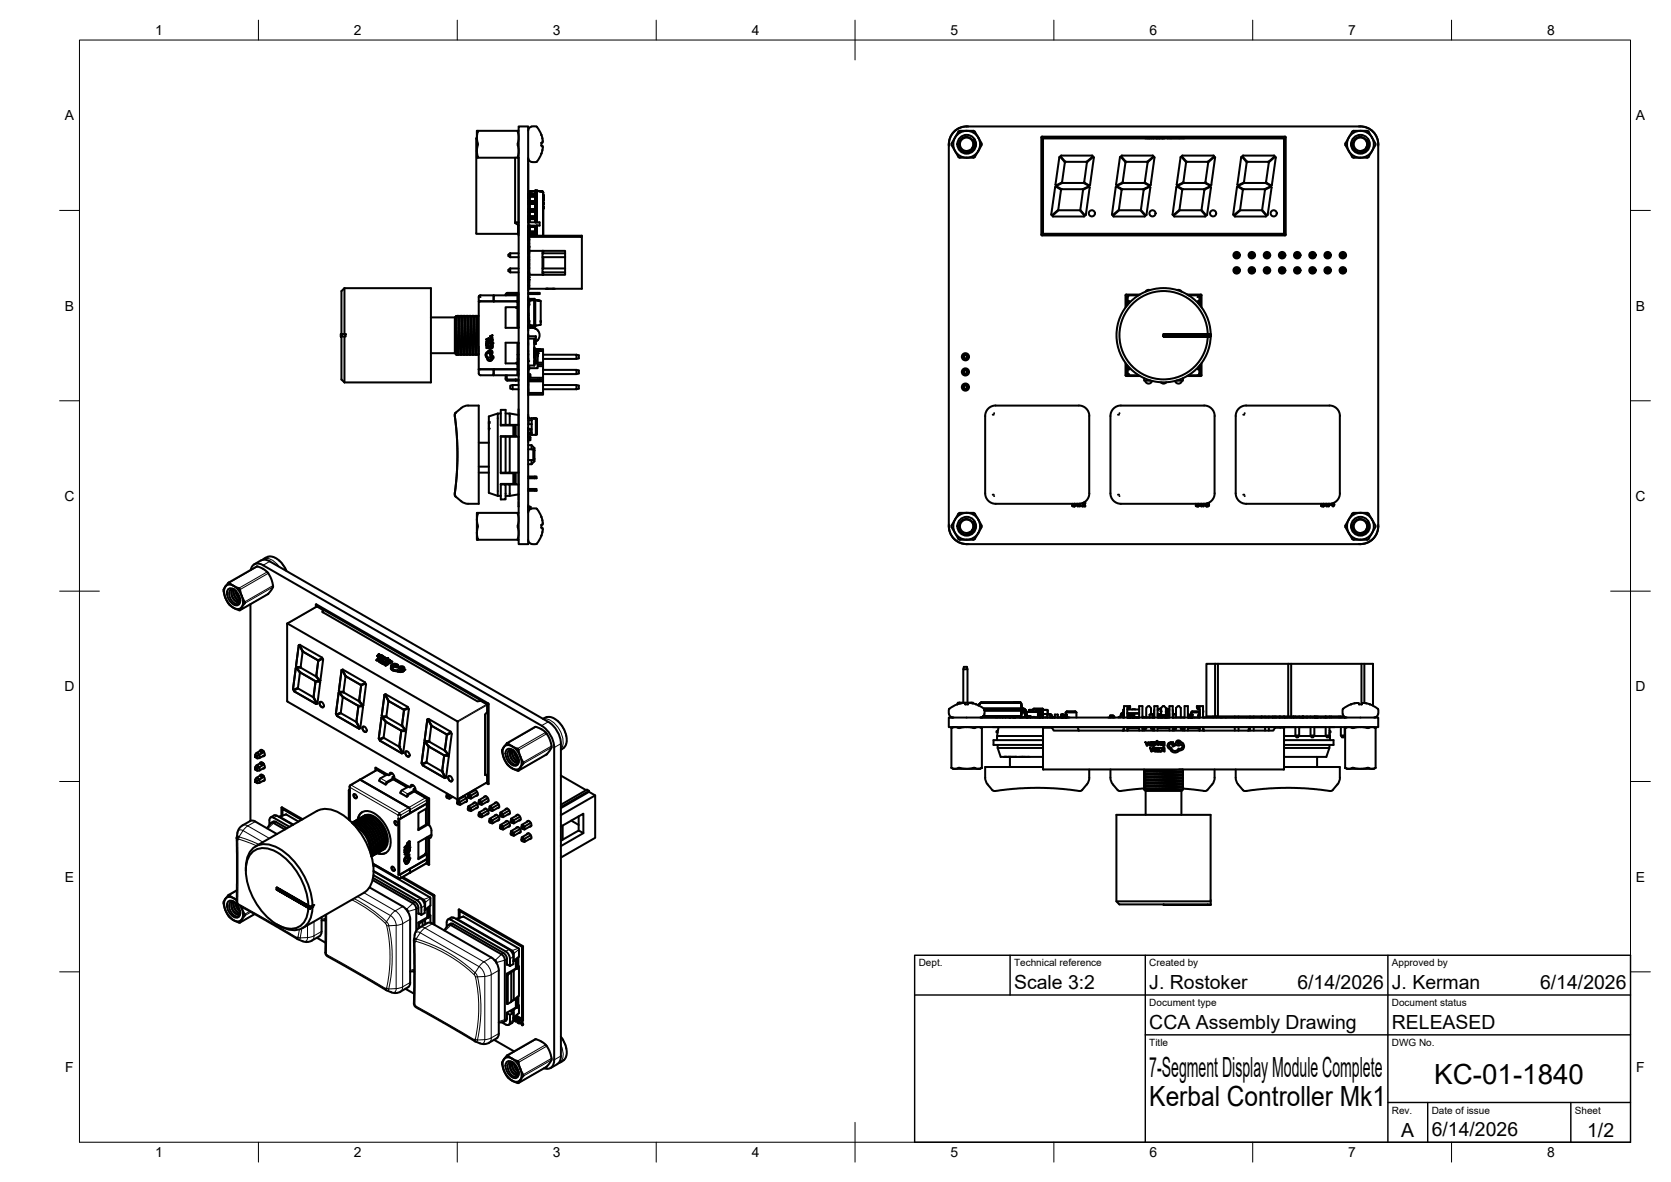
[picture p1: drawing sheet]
<svg xmlns="http://www.w3.org/2000/svg" width="420mm" height="297mm" viewBox="0 0 420 297" stroke-linecap="round" stroke-linejoin="round" font-family="sans-serif">
<defs><g id="words">
<g font-size="7">
<text x="289" y="270.6">7-Segment Display Module Complete</text>
<text x="360.6" y="272.3">KC-01-1840</text>
<text x="289" y="278.1">Kerbal Controller Mk1</text>
</g>
<g font-size="4.9">
<text x="255" y="248.5">Scale 3:2</text>
<text x="289" y="248.5">J. Rostoker</text>
<text x="326.2" y="248.5">6/14/2026</text>
<text x="350" y="248.5">J. Kerman</text>
<text x="387.2" y="248.5">6/14/2026</text>
<text x="289" y="258.6">CCA Assembly Drawing</text>
<text x="350" y="258.6">RELEASED</text>
<text x="352.3" y="285.7">A</text>
<text x="360" y="285.5">6/14/2026</text>
<text x="399.1" y="285.7">1/2</text>
</g>
<g font-size="3.5">
<text x="39" y="8.8">1</text>
<text x="89" y="8.8">2</text>
<text x="139" y="8.8">3</text>
<text x="189" y="8.8">4</text>
<text x="239" y="8.8">5</text>
<text x="289" y="8.8">6</text>
<text x="339" y="8.8">7</text>
<text x="389" y="8.8">8</text>
<text x="16.3" y="30.2">A</text>
<text x="411.3" y="30.2">A</text>
<text x="16.3" y="78">B</text>
<text x="411.3" y="78">B</text>
<text x="16.2" y="125.9">C</text>
<text x="411.2" y="125.9">C</text>
<text x="16.2" y="173.7">D</text>
<text x="411.2" y="173.7">D</text>
<text x="16.3" y="221.6">E</text>
<text x="411.3" y="221.6">E</text>
<text x="16.4" y="269.4">F</text>
<text x="411.4" y="269.4">F</text>
<text x="39" y="290.8">1</text>
<text x="89" y="290.8">2</text>
<text x="139" y="290.8">3</text>
<text x="189" y="290.8">4</text>
<text x="239" y="290.8">5</text>
<text x="289" y="290.8">6</text>
<text x="339" y="290.8">7</text>
<text x="389" y="290.8">8</text>
</g>
<g font-size="2.5">
<text x="231" y="242.9">Dept.</text>
<text x="255" y="242.9">Technical reference</text>
<text x="289" y="242.9">Created by</text>
<text x="350" y="242.9">Approved by</text>
<text x="289" y="252.8">Document type</text>
<text x="350" y="252.8">Document status</text>
<text x="289" y="262.9">Title</text>
<text x="350" y="262.9">DWG No.</text>
<text x="350" y="279.9">Rev.</text>
<text x="360" y="279.9">Date of issue</text>
<text x="396" y="279.9">Sheet</text>
</g>
</g></defs>
<!-- layer: Visible -->
<g fill="none" stroke="#000" stroke-width=".51">
<path d="M119.9 34.6l.3 1.6-.3 1.7zM119.9 34.8h-.1v24h10.5v-2.3l-.8-.4v-16.5M120.1 32.9l-.2 1.7M120.1 39.6l-.2-1.7v1.7h10.5M130.2 32.9l.2 1.3-.2 2 .2 1.4-.2 2M130.4 39.6v19.6M130.4 32.9h-10.5v1.7M130.4 31.8h2.4v104.9h-2.4zM132.8 39.9v.8M132.8 32.8a1.5 1.5 0 0 1 1.6-1.1 1.5 1.5 0 0 1 1.4 1.3l.3 .9M136.1 38.6a2.84 2.84 0 0 1-1.5 2.1h-.6a1.1 1.1 0 0 1-1.2-1M136.1 33.9h.1"/>
<path d="M136.1 33.9l.4 1.7-.1 .3h-.3v.7l.3 .1M136.4 37.8l-.3 .8M136.4 36.7v1.1M238.6 36.3v96M243.5 31.8a4.5 4.5 0 0 0-4.9 4.9M244.4 37.2l.3-1.1-.4-1-1.1-.5-1 .2-.7 .7-.1 .7 .1 .8 .8 .7 1.1 .2M244.4 37.2l.4-1.2-.6-1.1-1.1-.5-1.3 .4-.6 .8v1.3l.5 .9 1.3 .5 1.1-.2 .8-.8 .4-1-.4-1.3v-.1l.3 1.1-.3 1-.6 .6-.9 .3M244.5 37.2l-1.1 .7M246 34.6l-1.1-1.7h-3.6l-.3 .2-1.8 3.1 1.8 3.2 .3 .2h3.5l1.2-1.7M246 34.6l.9 1.7-.9 1.6M246 34.6a3.4 3.4 0 0 1 0 3.3M246 34.6a3.4 3.4 0 0 0-5.1-.9 3.4 3.4 0 0 0 0 5.1 3.4 3.4 0 0 0 5.1-.9"/>
<path d="M261.9 34.4l61.2-.1 .2 .2v24.5l-.2 .2h-61.1l-.2-.2zM262.2 34.7h60.7v24.1h-60.7zM262.4 34.8l60.3-.1 .2 .2v23.7M262.4 34.7l-.1 .2v23.7M266.6 39.5l1.2 1.4M266.6 39.4l-.2 .1-1 6.9 .2 .1M274.6 39.1l-7.9 .1 1.2 1.4 5.2 .1M274.6 39.1l.1 .3-1.6 1.3M275 39.6l-.9 6.9M275.1 39.6l-.3-.1-1.4 1.2M281.9 39.5l1.1 1.4-.9 5M281.9 39.4l-.3 .1-1 6.9 .3 .1"/>
<path d="M288 34.7h.8M288 34.7v.1M288.4 34.7v.1M288.5 34.7v.1M288.8 34.7v.1M289.1 34.7h.9M289.1 34.7l-.2 .1M289.1 34.7v.1M289.5 34.7v.1M289.6 34.7v.1M289.9 39.4l-1.6 1.3-5.3-.1M289.9 39.4l-.1-.3h-7.8v.2l1 1.3"/>
<path d="M290 34.7v.1M290 34.8h1.4M291.5 34.7v.1M291.6 34.8h.7M292.3 34.8h.5M292.3 34.7v.1M293.6 34.7h4.1M293.6 34.7v.1M294.2 34.7v.1M294.6 34.7v.1M296.5 34.7v.1M297.1 39.5l1.1 1.4-.6 4.8-.2 .2"/>
<path d="M297.1 39.4l-.3 .1-.9 6.9 .2 .1M297.3 39.1h7.8l.2 .2-1.6 1.3-5.2 .1-1.3-1.4zM297.7 34.7v.1M305.3 39.5l.2 .1M305.3 39.5l-1.4 1.2M305.5 39.6l-.9 6.9-.2 .1-1.1-.6-.2-.3 .7-4.8M312.3 39.5l1.2 1.4-.9 5M312.4 39.4l-.3 .1-1 6.9 .3 .1M312.6 39.1h7.7l.2 .3M312.6 39.1l-.1 .2 1.2 1.4 5.2-.1 1.5-1.2M341.7 31.8a4.5 4.5 0 0 1 4.8 4.9M342.1 31.8h-99a4.5 4.5 0 0 0-4.5 4.5"/>
<path d="M342.1 31.8a4.5 4.5 0 0 1 4.4 4.5v96a4.5 4.5 0 0 1-4.4 4.4M343.4 37.2l-1 .7M343.5 37.2l.2-1-.3-1-.9-.6-1.3 .2-.8 1v1l.4 .6 .5 .3 1.1 .2M343.5 37.2l.3-1.1-.4-1-1.1-.7-1.3 .3-.7 .8-.2 1.2 .6 1.1 1.1 .5 1.2-.1 .8-.6 .4-1-.1-1.3-.2-.4 .2 .9-.2 1.2-.6 .6-.9 .3M345 34.6l-1-1.7h-3.8l-2 3.4 1.7 3 .4 .3h3.7l1-1.7M345 34.6l.9 1.6-.9 1.7M345 34.6a3.4 3.4 0 0 1 0 3.3M345 34.6a3.4 3.4 0 0 0-5.1-.9 3.4 3.4 0 0 0 0 5.1 3.4 3.4 0 0 0 5.1-.9M129.5 55.9h.9M130.3 56.7h.1M132.8 59.3h.1M132.8 50.6h.4v.6h-.4v1.3h.4v.6h-.4v1.3h.4v.6h-.4v.9h2.9v.8h-2.9"/>
<path d="M132.8 48.7h.4v.6h-.4M132.8 58.3h.4v.6h-.4M132.8 59.4h.1M132.8 49.7h.1M132.8 41.1v8.6M132.8 49.7v1.3M132.8 59.3v.9M132.8 59h.7M132.8 59h.1M132.8 59.3l.3 .1M133.1 59.5h13.2v13.1h-13.2v-9.6M133.1 48.4v.3"/>
<path d="M133.1 49.3v1.3M133.1 51.2v1.3M133.1 53.1v1.3M133.1 55v.9M133.1 56.9v1.4M133.1 58.9v.1M133.2 56.7v.2h-.4v16.1M133.2 48.7h1.8v.6h-1.8M133.2 50.6h1.8v.6h-1.8M133.2 52.5h1.8v.6h-1.8M133.2 54.4h1.8v.6h-1.8M133.2 58.3h1.8v.6h-1.8"/>
<path d="M133.3 48.1l-.2 .3M133.5 59h.1M133.5 59v.2M134.6 48.2h.1M134.6 47.9l-1.3 .2M134.6 48.2v.5M134.6 49.3v1.3M134.6 51.2v1.3M134.6 53.1v1.3M134.6 55v.9M134.6 56.9v1.4M134.6 58.9v.3"/>
<path d="M134.6 47.9h.4M134.7 48v.2M135 47.9l1.4 .2M135 56.7v.2h-1.8M135 48.2v.5M135 49.3v1.3M135 51.2v1.3M135 53.1v1.3M135 55v.9M135 56.9v1.4M135 58.9v.3M135 48.2h.1"/>
<path d="M135 48v.2M136.4 48.1l.2 .3M136.5 50.6v.1M136.5 50.7h.1M136.5 50.3v.2M136.5 50.6h.1M136.5 50.1v.2zM136.5 49.8v.2zM136.5 49.5v.3M136.5 50.3h.1M136.5 50.1h.1M136.5 49.8h.1"/>
<path d="M136.5 49.5h.1M136.5 49.1v.3M136.5 51v1.4M136.5 48.4v10.8M146.3 59.5v-.3h-13.2v3.8M262.3 58.6l.1 .2M265.5 46.9l1.1 .6M265.5 46.9l-.2 .1-.9 7 1.7-1.3 .7-4.9-.2-.3M265.8 46.6v.3l1.1 .6M266.9 47.5h.1M266.9 45.9l-1.3 .7M267.1 46l-1.3 .6"/>
<path d="M267.1 45.7l-.2 .2M267.1 46h5.4l1.1 .6M267.7 40.9l-.6 4.8M272.3 47.5h-5.3M272.7 54.1l-.1 .3h-7.8l-.2-.2 1.6-1.4h5.3l1.1 1.4M272.8 46l1.1 .6 .2-.1M273 54l-.2 .1-1.2-1.3 .7-5 1.6-.8 .1 .1-1 6.9M273.3 40.9l-.7 4.8 .2 .3M273.4 40.7l-.1 .2M273.6 46.6v.3l-1.3 .6M279.9 54.2l1.5-1.4h5.3l1.2 1.4-.1 .2h-7.8zM280.8 46.9l-.3 .1-.9 6.9 .2 .2 1.5-1.4 .7-4.9-.1-.3-1.1-.6"/>
<path d="M281 46.9l1.1 .6M281 46.6v.3M282.2 45.9l-1.4 .7M287.6 47.7l1.4-.7 .2 .1-1 7-1.3-1.3zM288.5 40.9l-.6 4.8M288.6 40.7l1.4-1.2h.3l-1 7-1.3-.5-.1-.3M288.6 40.7l-.1 .2M288.9 46.9l-1.4 .6h-5.4M288.9 46.6l-1.2-.6h-5.2l-1.5 .6M288.9 46.6v.3M296 46.9l-.2 .1-1 6.9 .2 .2 1.6-1.4 .7-4.9-.2-.3-1.1-.6M296.3 46.6v.3l1 .6"/>
<path d="M297.4 45.9l-1.3 .7M303.2 54.1l-.2 .3h-7.7l-.2-.2 1.6-1.4h5.3l1.1 1.4M303.9 40.7l-.1 .2M304.1 46.6l-1.2-.6h-5.3l-1.3 .6M304.1 46.6v.3l-1.3 .6h-5.4M304.2 47l-1.4 .8-.7 5 1.2 1.3 .2-.1M304.3 47l.2 .1-1 6.9M310.4 54.2l1.5-1.4h5.3l1.2 1.4-.1 .2h-7.8zM311.3 46.9l1 .6 .2 .3-.7 4.9-1.5 1.3M311.3 46.9l-.3 .1-.9 6.9 .2 .1M311.5 46.9l1.1 .6M311.5 46.6v.3"/>
<path d="M312.6 45.9l-1.3 .7M319.1 40.7l1.4-1.2h.3l-1.1 7.1-1.2-.6-.2-.3 .7-4.8M319.1 40.7l-.1 .2M319.4 46.6l-1.3-.6h-5.2l-1.4 .6M319.4 46.6v.3l-1.4 .6h-5.4M319.7 47.1l-.2-.1-1.4 .8-.7 5 1.2 1.3 .2-.1 .9-6.9M322.9 58.6l-.2 .2h-60.3M86.6 72.4v11.6M86.6 72.4l-.7 .8v10.8M86.6 72.4h21.8v23.7h-21.8M108.4 79.8h6M114.4 79.8v9"/>
<path d="M114.7 79.5l-.3 9.1 .3-4.3v4.8M114.7 79.5l-.3 .3M114.7 79.5l.1 .2M114.8 79.7l-.4 8.9M114.9 79.4l-.1 .3M114.9 79.4l-.2 4.9M114.9 79.4h.5M115.4 79.4l-.4 9.7M115.4 79.4l.1 .3M115.5 79.7l-.3 9.1M115.7 79.4l-.4 9.7M115.7 79.4h.4"/>
<path d="M115.7 79.4l-.2 .3M116.3 79.7l-.2-.3-.3 9.7M116.3 79.7l-.4 9.1M116.4 79.4l-.4 9.7M116.4 79.4h.5M116.4 79.4l-.1 .3M116.9 79.4l-.4 9.7M116.9 79.4l.1 .3M117 79.7l-.4 9.1M117.2 79.4l-.4 9.7M117.2 79.4h.4M117.2 79.4l-.2 .3"/>
<path d="M117.6 79.4l-.4 9.7M117.6 79.4l.2 .3M117.8 79.7l-.4 9.1M117.9 79.4l-.4 9.7M117.9 79.4h.5M117.9 79.4l-.1 .3M118.4 79.4l-.4 9.7M118.4 79.4l.1 .3M118.7 79.4l-.4 9.7M118.7 79.4l-.2 .6-.3 8.8M118.7 79.4h.4M119.1 79.4l-.4 9.7"/>
<path d="M119.1 79.4l.2 .3M119.3 79.7l-.3 8.5-.2 .9M119.4 79.4l-.4 9.7M119.4 79.4h.5M119.4 79.4l-.1 .3M119.9 79.4l-.4 9.7M119.9 79.4l.1 .3M120.2 79.4l-.2 .6-.3 8.8M120.2 79.4l-.4 9.7M120.2 79.4h.2M120.5 74.3l.3 .4M120.8 74.2l-.4 .3v1.2h9.7v-1.5h-6v1.5v-1.5h-3.3"/>
<path d="M127.6 73.9h2.8M127.6 73.6h2.8M127.6 73.9l-.2 .3M127.6 73.6l-.4 .2-.1 .4M128.3 63.7l-.5 .3v.3l.5 .3M128.3 67.5l-.5 .3v.3l.5 .3M128.3 63.7h2.1M128.3 63.7v.9M128.3 67.5v.9M128.3 64.6h2.1M128.3 67.5h2.1M128.3 68.4h2.1"/>
<path d="M129.8 77.2v.2h.3M130 73.6v.3M130.1 77.2v5.2M130.4 74v8.4M132.8 63.4h.1M132.8 60.2h.1M132.8 68.7h.1M132.8 65.2h.1v.4h-.1M132.8 66.2h.1v.4h-.1M132.8 78.7h.1M132.8 60.1h.1M132.8 62.6h.2"/>
<path d="M132.8 68.7h.3M132.8 69.5h.3M132.8 70.4h.3M132.8 77.1h.1M132.8 63.6h.1M132.8 79.8h.1M132.8 76.5h.3M132.8 73.6h2.9v.3h-2.9M132.8 64.6h.3M132.8 67.5h.3M132.8 70.9h.3M132.8 71.7h.3"/>
<path d="M132.8 60.4h.3M132.8 61.2h.3M132.8 62.1h.3M132.8 65.9h.1M132.8 70.3h.3M132.8 69.7h.3M132.8 61.8l.3 .1M132.8 63.3h.1M132.8 74.6v8.5M132.8 63.4v.3h.3M132.8 63h.3M132.8 62.7v.3z"/>
<path d="M132.8 63.3l.3 .1M132.9 66.6v.5M132.9 64.6v.6M132.9 65.6v.6M132.9 67.2h.2M132.9 68.7h.1M132.9 65.6h.2M132.9 65.2h.2M132.9 66.6h.2M132.9 66.2h.2M132.9 79.2v.9M133 68.7h.1"/>
<path d="M133.1 68.7h.1M133.1 62.6l-.2 .1v.3M133.1 76.6v-1.2l2.8 .2 .1 6M133.1 63h9v6.1h-9M133.1 68.4h-.3v.3M133.1 75.1h1.2M133.1 75.1l-.3 .3M133.1 60.1l-.3 .1M133.1 76.6l-.1 .1-.1 3.8 .2 .1M134.3 75.5v6.3l-1.1-.1M134.3 75.4l-1.1 .2M134.3 75.1l.3 .4"/>
<path d="M134.6 75.5v6.3M135 75.5h.1M135 75.5l.5 .1M135.1 75.5h.1M135.2 73.6v.3M135.4 75.5h.1M135.5 75.5h.1M136.4 63.7h5.7M136.4 64.6h5.7M136.4 67.5h5.7M136.4 68.4h5.7M136.4 63v6.1"/>
<path d="M136.5 63v.7M136.5 64.6v2.9M136.5 68.4v.7M137.7 72.6h-.4M137.8 72.6h1.5M283.2 74h3.4M283.2 74l-.2 .2v3.1M283.6 74.4h-.2v2.4M283.8 75.7h-.3h.3v.5M284 74.2h2.3M284 74.2l-.4 .5-.1 1.8M289.1 72.9a.9 .9 0 0 0-1.1 .4"/>
<path d="M296 72.9a.9 .9 0 0 1 1.1 .4M298.5 74h3.4M298.8 74.2h2.3M301.1 74.2l.3 .1 .2 .4v1h-.3M301.3 75.7h.3v.8M301.3 75.7v.5M301.4 74.3l-.3 .4M301.5 74.4h.2v2.4M301.9 74l.2 .2v3.1M310.5 67.5h.9v.9h-.9zM310.5 63.7h.9v.9h-.9zM310.5 67.5l.3 .3"/>
<path d="M310.5 63.7l.3 .3M310.8 67.8h.3v.3h-.3zM310.8 64h.3v.3h-.3zM310.8 68.1l-.3 .3M310.8 64.3l-.3 .3M311.1 64.3l.3 .3M311.1 68.1l.3 .3M311.4 67.5l-.3 .3M311.4 63.7l-.3 .3M314.3 67.5h.9v.9h-.9zM314.3 63.7h.9v.9h-.9zM314.3 67.5l.3 .3"/>
<path d="M314.3 63.7l.3 .3M314.6 67.8h.3v.3h-.3zM314.6 64h.3v.3h-.3zM314.6 68.1l-.3 .3M314.6 64.3l-.3 .3M314.9 64.3l.3 .3M314.9 68.1l.3 .3M315.2 67.5l-.3 .3M315.2 63.7l-.3 .3M318.1 67.5h.9v.9h-.9zM318.1 63.7h.9v.9h-.9zM318.1 67.5l.3 .3"/>
<path d="M318.1 63.7l.3 .3M318.4 67.8h.3v.3h-.3zM318.4 64h.3v.3h-.3zM318.4 68.1l-.3 .3M318.4 64.3l-.3 .3M318.7 68.1l.3 .3M318.7 64.3l.3 .3M319 67.5l-.3 .3M319 63.7l-.3 .3M321.9 67.5h1v.9h-1zM321.9 63.7h1v.9h-1zM321.9 67.5l.3 .3"/>
<path d="M321.9 63.7l.3 .3M322.2 67.8h.4v.3h-.4zM322.2 64h.4v.3h-.4zM322.2 64.3l-.3 .3M322.2 68.1l-.3 .3M322.6 68.1l.3 .3M322.6 64.3l.3 .3M322.9 67.5l-.3 .3M322.9 63.7l-.3 .3M325.7 63.7h1v.9h-1zM325.7 67.5h1v.9h-1zM325.7 63.7l.3 .3"/>
<path d="M325.7 67.5l.3 .3M326 64h.4v.3h-.4zM326 67.8h.4v.3h-.4zM326 68.1l-.3 .3M326 64.3l-.3 .3M326.4 64.3l.3 .3M326.4 68.1l.3 .3M326.7 63.7l-.3 .3M326.7 67.5l-.3 .3M329.5 67.5h1v.9h-1zM329.5 63.7h1v.9h-1zM329.5 67.5l.3 .3"/>
<path d="M329.5 63.7l.3 .3M329.8 67.8h.4v.3h-.4zM329.8 64h.4v.3h-.4zM329.8 68.1l-.3 .3M329.8 64.3l-.3 .3M330.2 68.1l.3 .3M330.2 64.3l.3 .3M330.5 67.5l-.3 .3M330.5 63.7l-.3 .3M333.3 63.7h1v.9h-1zM333.3 67.5h1v.9h-1zM333.3 63.7l.3 .3"/>
<path d="M333.3 67.5l.3 .3M333.6 64h.4v.3h-.4zM333.6 67.8h.4v.3h-.4zM333.6 64.3l-.3 .3M333.6 68.1l-.3 .3M334 68.1l.3 .3M334 64.3l.3 .3M334.3 63.7l-.3 .3M334.3 67.5l-.3 .3M337.1 63.7h1v.9h-1zM337.1 67.5h1v.9h-1zM337.1 63.7l.3 .3"/>
<path d="M337.1 67.5l.3 .3M337.4 64h.4v.3h-.4zM337.4 67.8h.4v.3h-.4zM337.4 64.3l-.3 .3M337.4 68.1l-.3 .3M337.8 68.1l.3 .3M337.8 64.3l.3 .3M338.1 63.7l-.3 .3M338.1 67.5l-.3 .3M85.7 84v.6v-.6h1.2v.6h-1.2h.2v-.6zM85.9 84.6v10.8l.7 .7M86.6 84.6v11.5"/>
<path d="M108.4 88.8h6M114.4 88.8l.3 .3M114.7 89.1h.3M115.1 88.8l.2 .3M115.2 88.8l-.2 .3M115.3 89.1h.5M115.9 88.8l-.1 .3M115.9 88.8l.1 .3M116.1 89.1h.4M116.6 88.8l-.1 .3M116.6 88.8l.2 .3M116.8 89.1h.4"/>
<path d="M117.4 88.8l-.1 .3M117.4 88.8l.1 .3M117.6 89.1h.4M118.2 88.8l-.2 .3M118.2 88.8l.1 .3M118.3 89.1h.4M118.9 88.8l.1 .3M119.1 89.1h.4M119.7 88.8l-.2 .3M119.7 88.8l.1 .3M119.8 89.1h.4M120.4 87.1l-.2 2"/>
<path d="M120.4 92.8h3.7v1.5l-3.5-.1-.2-.4zM120.4 88.9l-.1 .2M122.3 87.4h.5l.1-.2v.3zM122.3 86.2v.3h.2v-.3l.1 .3h.2l.1-.3v.3h-.6zM122.3 85.2l.6-.2-.2 .2 .2 .4zM122.3 85.7l.1-.1a.35 .35 0 0 1 .4 .1 .35 .35 0 0 1 .1 .4h-.6zM122.3 85.3l.3-.1v.2zM122.7 88.4v-.1a.62 .62 0 0 1 .7-.3 .62 .62 0 0 1 .4 .5l-.1 .4-.2-.5-.4-.1-.2 .3-.5 .3-.1 .4 .5 .5v.5l.6 .1 .1-.2-.2-.3 .1-.4-.3-.6 .2-.2 .3 .7 .4 .1v.6a.79 .79 0 0 1-.8 .6 .79 .79 0 0 1-.8-.7l-.1-.3M122.7 88.4l-.6 .6 .2 .7M122.7 85.7h-.2l-.2 .3 .5-.1M122.7 85.7l.1 .2M122.7 87h-.3l-.1-.3v.3h.5"/>
<path d="M122.8 86.7v.3M122.8 86.6l-.1 .4M123.2 87.2l.1 .2h.2v-.2v.2h.3v-.3v.4h-.6zM123.2 85.5l.1 .2h.2v-.2v.2h.3v-.3v.4h-.6zM123.2 84.5l.6-.2-.1 .1 .1 .4zM123.3 85l.1-.2a.36 .36 0 0 1 .4 .5h-.6zM123.3 84.5l.3-.1v.2zM123.4 86.8l.4-.1v.3h-.2l-.1-.2-.1 .2zM123.4 85.9l.6 .3-.2-.1-.4 .2 .4-.2zM123.5 86.5h.1M123.6 86.3l-.1 .2M123.7 86.3l.1 .1-.1 .2 .1-.1"/>
<path d="M123.7 86.4l.1 .1M123.7 86.4l-.2 .2-.1-.3 .1 .2M123.7 86.8l-.1 .2 .1-.2M123.8 85.1a.24 .24 0 0 0-.3-.2 .24 .24 0 0 0-.2 .3h.5M124 86.2h.1M124.1 92.8h6v1.5h-6zM127.1 94.3l.1 1.1 .4 .3M127.4 94.3v.9l.2 .2M127.6 95.4h2.8M127.6 95.7h2.8M128.9 96.8l-.6 .1v.8l.6 .1M128.9 96.8h1.5"/>
<path d="M128.9 97.8h1.5M128.9 96.8v1M129.7 95.4v.3M130.1 86.1v5.2M130.1 91.1h-.3v.2M130.1 89.1h.3M130.1 92.9h.3M130.1 94h.3M130.1 90.2h.3M130.4 86.1v8.4M130.4 82.4h-3.3v-5.2h3v-1.5h-9.7v17.1M130.4 86.1h-3.3v5.2h3v1.5h-9.7"/>
<path d="M132.8 80.7h.2M132.8 92h.3v.3h-.3M132.8 92.5h.3M132.8 90.7h.1M132.8 90.3h.1M132.8 92.7h.1M132.8 88.2h.1M132.8 89.4h.1M132.8 90.1h.1M132.8 89.7h.1M132.8 90.5h.1M132.8 88h.1"/>
<path d="M132.8 89.1h.1M132.8 90.6h.1M132.8 80.7h.3M132.8 91.8h1.5M132.8 85.1h.1M132.8 86.2h.1M132.8 90.8h.1M132.8 92.9h.1M132.8 94h.1M132.8 96.8h.1M132.8 97.8h.1M132.8 90.2h.1"/>
<path d="M132.8 86.4h.1M132.8 84.6h2M132.8 89h.1M132.8 95.7v3.6M132.8 92.8v2.5M132.8 84v.5M132.8 92.5v.3M132.8 84.5v5.8M132.8 90.3v3.8M132.8 85.1h1.6l-.1 1.1M132.8 88.4h.1M132.8 92.8v.1"/>
<path d="M132.8 94.9v.5h3.7v.4h-3.7v-.1M132.8 95.8v2.9h3.7v-2.9M132.8 98.7v.5h3.7v-.5M132.9 94.8h.2M132.9 80.4l-.1 .3M133 82.1l-.2 .3h1M133.1 80.7v1.2h1.5l1.4-.3M133.1 81.6h.1M133.3 94.1v.7M133.8 82.4h.2M133.9 82.4l.8 .2M134.2 81.8v.1"/>
<path d="M134.2 82.2v.2M134.3 88h.9v4.5h-2.4M134.3 87.3v1.1h.4v.7M134.3 90.8v1M134.3 88.8v.3M134.3 88.7v.1M134.3 89.1v.8M134.3 88.6v.1M134.3 87.8h2.2v.4h-1.3M134.3 87.7v.1M134.3 85.1v6.7M134.3 90.6l.4 .1"/>
<path d="M134.4 87.8h.1M134.5 82.1v.4M134.5 87.7v.1M134.6 87.8h.1M134.6 87.7v.1M134.6 81.8l-.3 .4h-1.2l-.3-.4M134.7 87.7v.1M134.7 89h.1M134.7 90.7h.1M134.7 87.8h.1M134.7 90.6v.7l-.3 .1M134.7 89v1.7"/>
<path d="M134.7 82.6l.5 .4M134.7 89l-.4 .1M134.7 84.6l.1 1.8-.5 .1M134.8 89h-.1M134.8 87.8h.1M134.8 87.7v.1M134.9 87.7v.1M135.1 87.7h.8M135.1 87.7v.1M135.2 83v.1a1.82 1.82 0 0 1 0 2.4M135.2 85.5l-.4 .4M135.2 88.5h.1"/>
<path d="M135.2 88.8h.1M135.2 88.7h.1M135.2 88.8v.1M135.2 88.9h.1M135.2 89.1h.1M135.2 89.4h.1M135.2 89.5h.1M135.2 88.4h.1M135.2 87.7v.1M135.2 88.7v.1M135.2 89.1v.4M135.2 88.4v.1"/>
<path d="M135.2 88.5v.1M135.2 88.9v.1M135.2 88.6v.1M135.2 95.4v.3M135.3 87.7v.1M135.7 87.7v.1M135.9 87.7v.1M136.5 92v2.9h-3.7v-.1h.5v-.7h-.5M136.5 91.1v.5h-1.3h1.3v.4h-1.3M136.5 94.9v.5h-.8v.3h-2.9M136.5 92.9h8.4v1.1h-8.4M136.5 96.8h8.4v1h-8.4"/>
<path d="M136.5 88.2v2.9h-1.3M136.5 89.1h8.4v1.1h-8.4M144.9 89.1l.6 .2v.8l-.6 .1M144.9 92.9l.6 .2v.8l-.6 .1M144.9 96.8l.6 .1v.8l-.6 .1M242.2 92.9h1.1v1.1h-1.1zM242.2 96.8h1.1v1h-1.1zM242.2 89.1h1.1v1.1h-1.1zM242.2 92.9l.2 .2M242.2 96.8l.2 .1M242.2 89.1l.2 .2M242.4 93.9v-.8h.7v.8l-.9 .1"/>
<path d="M242.4 97.7v-.8h.7v.8l-.9 .1M242.4 90.1v-.8h.7v.8l-.9 .1M243.1 93.9l.2 .1M243.1 97.7l.2 .1M243.1 90.1l.2 .1M243.3 92.9l-.2 .2M243.3 96.8l-.2 .1M243.3 89.1l-.2 .2M283 91.3l.1 3.1 3.5 .1M283.4 91.7v2.4h.2M283.5 92.8h.3zM283.5 92l.2 2.2 2.6 .1"/>
<path d="M283.8 92.3v.5M283.9 94l-.3 .3M287.7 95.1v.6h1.6M287.9 95.7a.9 .9 0 0 0 .9 .7 .9 .9 0 0 0 .9-.7M291.9 96.1l.7 .3 .7-.3M292.6 84h11.8v.6h-11.8h11.8v-.6h-11.8v.6zM297.2 95.7a.9 .9 0 0 1-.8 .7 .9 .9 0 0 1-.9-.7M297.4 95.1v.6h-1.6M301.3 92.8h.3zM301.3 92.3v.5M301.6 92v1.8l-.3 .4-2.5 .1M301.7 91.7v2.4h-.2"/>
<path d="M302.1 91.3v3.1l-3.6 .1M303.7 83.9a11.1 11.1 0 0 0-16.8-9.2 11.1 11.1 0 0 0 0 19.1 11.1 11.1 0 0 0 16.8-9.3M304.4 83.9a11.8 11.8 0 0 0-17.8-9.9 11.8 11.8 0 0 0 0 20.4 11.8 11.8 0 0 0 17.8-9.9M114.6 103.7l1.7-1.4 .7-.3 3.4-.1v24.7l-3.4-.1-1-.5-1.4-1.2M114.6 103.7l-.3 .9 .5 3.6 .2 5.2-.1 4.5-.6 6.1 .3 .8M114.6 103.7l-.3 .8 .5 4.3 .2 3.9-.1 6.1-.6 5.2 .3 .8M114.6 103.7h.1M120.4 118.8h2.5M120.4 117.3h2.5M120.4 111.3h2.5M122.9 106v2M125.2 103.9l-2.3 .8v19.2l2.3 .7"/>
<path d="M125.9 106.8v-3.8h1.2v3.8M125.9 103.9h-.7v20.7M125.9 106.8v.1h3.2M125.9 109.8h2.3M125.9 118.8h1.2M125.9 106.8h1.2M127.1 103.9h1.1v2.9h-1.1M127.1 109.8v9M128.2 118.8h2.2M128.2 106.8h2.2M128.2 103.9l2.2 .4M129.1 109.6h-3.2v9.3h3.2"/>
<path d="M129.4 118.9h.3v2.7h-.3zM129.4 118.9h-.3v2.7h.3M129.4 106.9h.3v2.7h-.3zM129.4 106.9h-.3v2.7h.3M130.4 102.8v22.9M130.4 109.8h-2.2v9h-1.1M132.8 119.7h1.7v.5h-1.7M132.8 109.9h.5v.7h-.5M132.8 105.6h.9M132.8 106.6h.9M132.8 108.8h.9M132.8 107.8h.9v1"/>
<path d="M132.8 115.6h1.3M132.8 112.9h1.3M132.8 116.7h.8M132.8 111.9h.8M132.8 109.3h.9M132.8 109.4v1.7M132.8 104.2v.9M132.8 107.5h.1M132.8 107.5v1.7M132.8 108h.7v.7M132.9 105.6v1M132.9 107.8v.2"/>
<path d="M132.9 108.7v.1M132.9 109.9h.1M133 109.9h.1M133.1 109.9h.1M133.1 109.9h-.1M133.3 109.9v.7M133.5 108h.1M133.6 108.7h-.8M133.6 111.9l.8 .7v.6M133.6 115.6v1.1M133.6 111.9v1M133.7 105.1l1.3 .2v3.8l-1.3 .2"/>
<path d="M133.7 108.8v.5M133.7 105.1v2.7M133.7 105.1l-.9 .1M134.1 112.9v2.7M134.1 112.9l.3 .3M134.1 105.1h.1M134.1 105.1l.5 .1M134.4 113.2v2.1M134.4 115.3v.6l-.8 .8M134.4 115.3l-.3 .3M134.5 119.7h.4v.5h-.4M134.5 105.1h.1"/>
<path d="M134.6 105.2h.1M134.6 105.2v4M250 103.8h.1M250.3 101.9h21a2.6 2.6 0 0 1 2.6 2.6v19.5a2.64 2.64 0 0 1-2.6 2.6h-21M250.3 101.9a2.64 2.64 0 0 0-2.6 2.6v19.5a2.64 2.64 0 0 0 2.6 2.6M281.5 103.8h.1M281.8 101.9h21a2.64 2.64 0 0 1 2.6 2.6M281.8 101.9a2.64 2.64 0 0 0-2.6 2.6v19.5a2.64 2.64 0 0 0 2.6 2.6M305.4 104.5v19.5M313 103.8h.1M336.9 104.5v19.5M336.9 104.5a2.6 2.6 0 0 0-2.6-2.6h-21a2.64 2.64 0 0 0-2.6 2.6v19.5a2.64 2.64 0 0 0 2.6 2.6h21"/>
<path d="M119.9 130.6l.3 1.6-.3 1.7zM120.1 128.9l-.2 1.7M120.1 135.6l-.2-1.7v1.7h10.5M125.2 124.6h.7M125.9 121.8h1.2v3.7h-1.2zM127.1 121.8h1.1v2.8h-1.1M128.2 121.8h2.2M129.1 121.6h-3.2v.2M130.2 128.9l.2 1.3-.2 2 .2 1.4-.2 2M130.4 126.1v1.2M130.4 127.3h.1M130.4 128.9h-10.5v1.7"/>
<path d="M130.4 124.2l-2.2 .4M132.8 122.9h1.7v.4h-1.7M132.8 127.4h.5v.5v-.5M132.8 128.1h.3M132.8 126.9v1.7M132.8 135.7a1.03 1.03 0 0 0 .9 1M132.9 127.4h.1M133 127.4h.1M134.5 122.9h.4v.4h-.4M135 127.9l1.1 2M135 127.9a1.56 1.56 0 0 0-2.2 .9M136.1 134.6l-.6 1.3a1.3 1.3 0 0 1-1.8 .8"/>
<path d="M136.1 134.6h.1M136.1 129.9l.4 1.7-.1 .3h-.3v.7l.3 .1 .1 .4-.4 1.5M238.6 131.8a4.5 4.5 0 0 0 4.9 4.9M238.6 132.2a4.5 4.5 0 0 0 4.5 4.5h99M244.4 133.2l.3-1.1-.4-1-.9-.5-1.1 .2-.8 .8-.1 .6 .1 .8 .7 .7 1.2 .2M244.4 133.2l.4-1.2-.5-1-.5-.4-.7-.2-1.1 .3-.7 .8-.2 1.2 .6 1.1 1.1 .5 1.1-.1 .9-.7 .4-1-.1-1.1-.2-.5 .3 1.1-.5 1.3-.6 .4-.7 .2M244.5 133.2l-1.1 .7M246 130.6l-1.2-1.7h-3.5l-.3 .2-1.8 3.1 2 3.4h3.7l1.1-1.7M246 130.6l.9 1.7-.9 1.6M246 130.6a3.4 3.4 0 0 1 0 3.3M246 130.6a3.4 3.4 0 0 0-5.1-.9 3.4 3.4 0 0 0 0 5.1 3.4 3.4 0 0 0 5.1-.9M250 124.7h.1"/>
<path d="M269.6 126.6l.2 .1M269.7 127.2l.4 .1M269.8 126.7l.4 .2M269.8 126.7h.1M270.1 127.3h.1M270.2 126.6h.1M270.2 126.9l-.1 .1-.5-.1 .1 .3M270.3 126.6v.1M270.3 126.6l.1 .3-.1 .3M270.3 127.2l-.2 .1M271 126.6h.1M271.4 126.6h.1"/>
<path d="M271.7 126.6l-.2 .7-.3-.6-.1 .6h-.2l-.2-.7M272.3 126.4l-.2 .1M272.5 126.3l.1 .2M272.5 126.6l-.4 .7 .8-.1v-.1l-.5-.1 .3-.2M272.6 126.4l-.1 .2M272.7 126.8h.1M272.7 126.2h.1M272.7 126.1l.1 .1M272.8 126.2h.1M272.8 126.2l.1 .1M272.9 126.4l-.2 .4M272.9 126.3v.1"/>
<path d="M281.5 124.7h.1M281.8 126.6h21M300.7 126.6h.1M300.8 127.2h.1M300.8 126.6v.1M300.8 126.7h.1M300.8 127.2l.4 .1M300.9 126.7l.4 .2a.32 .32 0 0 1-.3 .2 .32 .32 0 0 1-.3-.2l.1 .3M300.9 126.7h.1M301.2 127.3h.1M301.3 126.6l.2 .2-.1 .4M301.3 126.6h.1"/>
<path d="M301.4 127.2l-.2 .1M301.8 126.6l.2 .7 .2-.1M302.1 126.6h.1M302.2 127.2l.1-.5 .1 .5M302.5 126.6h.1M302.8 126.6l-.1 .6h-.2M303.1 127l.1-.1 .2 .1M303.1 127l.2 .2M303.3 127.2h.1M303.3 127.2l.1 .1M303.4 127.3h.1M303.5 126.5l.2 .2a.23 .23 0 0 1 0 .3 .23 .23 0 0 1-.3 0"/>
<path d="M303.8 127.2l-.3 .1M303.8 126.4l.1 .2M303.9 126.6h.1M304 126.6v.3M304 126.9l-.2 .3M304 126.9h.1M305.4 124a2.64 2.64 0 0 1-2.6 2.6M313 124.7h.1M332.2 126.6h.1M332.3 127.2h.1M332.3 126.6v.1M332.3 126.7h.1"/>
<path d="M332.3 127.2l.4 .1M332.4 126.7l.4 .2a.32 .32 0 0 1-.3 .2 .32 .32 0 0 1-.3-.2l.1 .3M332.4 126.7h.1M332.7 127.3h.1M332.8 126.6l.2 .3-.1 .3M332.8 126.6h.1M332.9 127.2l-.2 .1M333.3 126.6l.2 .7 .2-.1M333.6 126.6h.1M334 126.6h.1M334.3 126.6l-.2 .7-.2-.1-.1-.5-.1 .5M334.7 127h.4l.1 .3 .2-.3"/>
<path d="M334.8 126.5l-.2 .3 .1 .1M335.1 126.6l-.1 .1zM335.3 126.4v.3l.3 .1-.2 .1M336.9 124a2.64 2.64 0 0 1-2.6 2.6M343.4 133.2l-1 .7M343.5 133.2l.2-1-.4-1.1-.9-.5-1.1 .2-.8 .8-.1 1.2 .8 .9 1.2 .2M343.5 133.2l.3-1.2-.5-1.1-1.2-.5-1.1 .3-.8 .9-.1 1.1 .7 1.2 1 .4 1.1-.1 .9-.7 .4-.9-.1-1.3-.2-.4 .2 1.3-.4 1.1-.6 .4-.7 .2M345 130.6l-1-1.7h-3.7l-.4 .3-1.7 3.1 2 3.3h3.8l1-1.7M345 130.6l.9 1.6-.9 1.7M345 130.6a3.4 3.4 0 0 1 0 3.3M345 130.6a3.4 3.4 0 0 0-5.1-.9 3.4 3.4 0 0 0 0 5.1 3.4 3.4 0 0 0 5.1-.9M346.5 131.8a4.5 4.5 0 0 1-4.8 4.9"/>
<path d="M57.3 148.2a1.47 1.47 0 0 1 2.3 .6l.3 .5a2.09 2.09 0 0 1 0 2.7 2.08 2.08 0 0 1-2.4-1.3 2.64 2.64 0 0 1-.2-2.5zM57.5 146.4l7.1-4.1 1.1 .4 1 .6 .6 .6 .8 1.4 .6 2.2-1.2 1.7-7.2 4.2M58.6 148.1l-.4 .7 .2 1.2 .8 1 .8 .2M58.7 148.1l-.5 .5v.9l.6 1.2 .6 .5M58.8 148.2v.7l.3 1 .5 .7 .7 .3-.7-.2-.6-.7-.3-1zM58.9 148.2l-.7-.1-.5 .5-.1 .8 .3 1 .8 1.1 .8 .3 .6-.2 .3-.7M59.2 148.4l.3 1.2 .8 .9M59.3 148.5l.3 1 .7 .9M60.2 151.1l-.7 .1M60.4 150.7l-.2 .4M60.4 150.8l-.3 .5-.7-.1M60.8 149.8l-.5-1.9-1.6-.7-1.1-.8-.4 .3-1 1.5 .5 2.1 1.1 1.8 1.2 .8 1.2 .5 .6-.8"/>
<path d="M60.8 149.8l.8 1.6-.8 1.2M60.8 149.8l.3 1.6-.3 1.2M60.8 149.8a3.9 3.9 0 0 0-3.5-2.9 2.29 2.29 0 0 0-.6 3.3 3.9 3.9 0 0 0 3.4 2.8l.7-.4M63 151.8v54.5M63 143.2a1.85 1.85 0 0 1 1.2-1.5 1.85 1.85 0 0 1 1.9 .4l70.1 40.3a7 7 0 0 1 3.1 5.5M63.9 141.8a3.4 3.4 0 0 1 3-1.1l.9 .4 70.1 40.3a7 7 0 0 1 3.1 5.5v78.5M66 140.7l1.6-.8h.8l.8 .3a6.1 6.1 0 0 1 2.8 3.3M79.5 151.9l43.2 24.8M79.6 151.9l-.2 .7M79.7 152.4l-7.5 4.3M81.2 153.3v.6M73.7 173.1l.2 .2"/>
<path d="M73.9 173.5l1.1-.5 3.7 2.2 .8 1.5M73.9 173.5l.1 .2M74 173.7l5.5 3.2M74.4 167.9l-.7 5.3M74.4 167.9h.1M74.4 167.4l.2 .3-.2-.3M74.5 167.9l.8 1M74.5 167.9h-.1M74.6 167.6l.9 .1M74.7 167.8v.2M74.7 167.8h1l3.7 2.2M74.7 168l.8 .9-.8-.9"/>
<path d="M74.9 172.9l-1 .5M75.1 162.2l-.7 5.2M75.1 162.2h.1l.9 1.6-.6 3.9M75.2 162.1l-.1 .1M75.3 168.9l.1 .3M75.4 162.2l.1-.2 5.4 3.2M75.4 162.2l.7 1.4M75.4 162v.2M75.4 169.2l-.5 3.7-1 .4M75.5 168.9l.1 .1M75.6 167.7h-.1M75.6 169l3.7 2.2"/>
<path d="M75.6 169l3.6 2.1M76.1 163.6l3.8 2.3 1.1-.4v-.3M76.1 163.6l.2 .2M78.8 175.2l.9 1.5M79.3 171.1l.1 .1M79.3 171.4l-.5 3.8M79.3 171.2h.9M79.4 169.9l.1 .1M79.4 171.3l-.1 .1M79.5 170l.8 1v.2M79.6 169.8l.1 .3M79.6 176.7v.2"/>
<path d="M79.6 170.1l.8 .9M79.6 176.7l.2 .1M80.3 171.2h.1M80.3 171.3l-1 .1M80.4 171.3l.1 .2-.7 5.3-.2-.1M80.4 176.5a.77 .77 0 0 1 .9 .3 .77 .77 0 0 1-.1 1l-.7-.5zM80.4 171l.2 .1M80.5 176.4a.89 .89 0 0 0 .8 1.3M81.1 165.6l-1.1 .5-.5 3.7 .1 .3M81.1 165.6l.2 .2M81.2 165.8l-.6 5.2h-.2M84.7 179.7l1-.5 3.8 2.2 .9 1.5-.1 .2"/>
<path d="M84.7 179.7l.1 .2M84.8 179.9l5.5 3.2M85.2 174.1l-.7 5.3M85.2 173.6l.2 .3M85.7 179.1l.5-3.7-1-1.3-.7 5.3M85.7 179.1l-1.1 .4-.1-.2M85.7 179.1l-1.1 .5M85.9 168.4h.2l.7 1.5M85.9 168.4l-.7 5.2 .2 .3M85.9 168.3v.1M86.1 168.4l.9 1.6 3.8 2.1h-.1M86.2 168.4v-.1l5.6 3.2v.2l-1 .4"/>
<path d="M86.2 168.2v.2M86.3 173.9h.1M86.8 169.9l-.4 3.9h-1.1M90.1 177.6l-.5 3.8M90.1 177.6l1-.1 .2 .2-.7 5.3M90.1 177.4h.9M90.2 177.5l-.1 .1M90.3 176l.5-3.7 1.1-.5 .2 .2-.7 5.2h-.2h.2M90.3 176l.1 .3M90.4 176.3l.8 .9M90.8 172.3l-.5 3.7M91 177.2l-.8-1-3.7-2.2h-1.1l.9 1.2 3.8 2.2h.9"/>
<path d="M91 177.2v.2M91.1 177.4h.1M94.6 165.9h.1M94.8 165.8v.1M95 165.6l.2 .2-.4 .1zM95 164.8h.1M95 165.4v.2l.6 .1-.9 .3zM95.1 165.4l-.1 .2M95.1 165.4h.1M95.2 165.8l-.2-.2-.2 .2M95.2 164.6l.2 .1-.4 .1zM95.2 164.3v.2l.6 .2-1 .1z"/>
<path d="M95.3 166l.4-.1 .3 .1-.5 .3zM95.4 164.4h.1M95.4 164.4l-.2 .1M95.4 164.7l-.2-.1-.2 .2M95.4 165l.5-.2 .5 .2-.6 .4zM95.4 165v.1M95.4 166l-.1 .1M95.6 165.7l-1 .2M95.6 164.9l-.1 .2M95.7 165.9l.3 .1M95.8 164.7l-1 .1M95.9 164.9l.3 .1-.5 .3-.2-.2"/>
<path d="M96 166.4l.2 .1M96 179.8l.1 .3h.9M96 179.8l.2 .3M96 165.9l.2 .1M96 165.9h-.5l-.3 .2 .3 .3 .7-.4M96.2 164.9h-.5M96.2 166l-.7 .4-.3-.3M96.2 165.3l.2 .1h-.5M96.2 166.2l.4 .1-.6 .4-.3-.2M96.2 166.1l.3 .2-.5 .1M96.2 166.2l.3 .1M96.4 165l-.6 .4-.4-.3"/>
<path d="M96.4 165h.1M96.5 165.1l.2 .2h-.5l.2 .1M96.5 165.6h.1M96.6 166.3l-.6 .4-.3-.2h.5l-.2-.2M96.7 174.6l-.7 5.2M96.7 174.6l.2 .1 .7 1.4M96.7 174.6h.1M96.7 165.3l-.2-.2 .4 .2M96.9 165.3l-.7 .3-.3-.2M96.9 174.6l.9 1.6 3.6 2.1M96.9 174.6l.1-.1 5.5 3.1M96.9 174.4v.2"/>
<path d="M97 165.8l.3 .2M97 165.5l-.4 .1M97.1 165.5l-.2 .3M97.1 165.5h.1M97.1 166.7l-.2 .2h-.6l.8-.1v-.3l-.3-.1 .2 .2-.2 .2-.6-.1M97.1 166.7h.1M97.2 166.7l.4 .2-.7 .3 .6-.3zM97.3 165.9l-.3-.1 .4 .2M97.3 165.7h.1M97.4 165.9h.1M97.3 165.9h.1M97.4 165.7h.1"/>
<path d="M97.4 165.7h.2M97.4 166h-.1M97.5 165.8v.1M97.5 166.1l.4 .1M97.5 165.9h.1M97.5 165.9h-.1M97.5 165.5l-.3-.1-.3 .4M97.6 165.7l.1 .1M97.6 165.4l-.4 .1-.3 .3M97.6 165.4l-.1 .1M97.6 176.1l.1 .2M97.6 165.4l-1.1 .2"/>
<path d="M97.6 166.9l-.7 .3M97.6 176.3l-.6 3.8M97.7 165.7l-.3-.1-.1 .2M97.7 166v.1M97.7 165.8h.1M97.8 166h.2M97.8 166h-.1M97.8 176.2l3.6 2.1M97.9 166.2h.1M97.9 165.9l-.4 .2 .3 .2-.2-.2 .6-.1M97.9 165.9l.3 .1M97.9 165.9l.1 .1"/>
<path d="M98 165.9h-.1M98 165.9h.1M98 166.3l.2 .1-.5 .1M98 166.3l.2 .2M98 166h.1M98.1 166l-.1 .1M98.2 166l-.6 .1M98.2 166.1l.5 .2-.7 .4-.3-.2M98.2 166.1l.3 .2h-.5M98.2 166.1l.3 .2M98.3 167.9h.1M98.3 167.3l.1 .3"/>
<path d="M98.3 167.9l.5 .6 1.1 .2M98.3 167.9l.4 .6 1.2 .2M98.4 167.6l-.1 .3M98.7 166.3l-.7 .4-.3-.2M98.9 167.6l-.2 .3M99.2 166.8l-.8 .2-.1 .3 .1 .3M99.2 166.8l.6 .1M99.4 167.6l.9 .2 .2 .3 .8 .2M99.5 167.1h.1M99.8 166.9l.3 .3-1-.2-.4 .3 .2 .3-.2 .3 .2 .3 1.1 .2 .5 .2h.4l.4-.2a.19 .19 0 0 0-.1-.3 .19 .19 0 0 0-.3 .1l-.4-.2-.2-.2-.9-.2 .1-.2 1 .2 .8-.1 .3 .2v.3M99.9 168.7l.8 .2 .7-.2M100.1 167.2l-.3 .1-.8-.2-.3 .2"/>
<path d="M100.8 167.7l.2-.1 .2 .2-.3 .1zM101.2 167.7l-.5 .1M101.2 167.7v.1M101.3 168.1v.1M101.6 168l.1 .3M101.6 178.6l-.5 3.6 .9 1.2M101.6 167.8v.2M101.7 168.3l-.3 .4M101.7 168.3h.1M102.5 177.6l.1 .3-1.2 .4M102.8 178.2l-.7 5.2h-.1M102.8 178.2l-.2-.2-1 .5"/>
<path d="M122.5 177.2v1.7l-.5 .7v15.2h.5v1.7M122.5 177.2l-1.6-1.1-.8 .2-39.1-22.5 .2-.5-1.5-1 42.9 24.7v19.7l-.1-.1M122.7 176.7l.2 .3v20M238.7 178.1a1.55 1.55 0 0 0 .9 2.2M240.7 177h.1M240.7 177l-2 1.1M241.3 176.6l2.9 .1M241.3 176.6h-.5v.4M241.3 176.6v.2M241.7 176.7l-1 .3M242.2 176.7h.5v.3h.7M242.2 176.7h-.5"/>
<path d="M242.2 168.2l.2-.6h.7l.2 .6h-1.1v8.4M243.3 168.2v8.4M243.4 177h.1M243.9 176.7h-.5v.3M244 176.7l.6 .1M244.2 176.6h.4v.2l.8 .2M245.4 177h.1M245.5 177l1.9 1.1h9.3M246 177.2l.7-.6h9.8l.2 .1 .2 1.4M247.4 178.1a1.56 1.56 0 0 1-.9 2.2M254.9 176.6h.1M255.1 176.6h.1"/>
<path d="M255 176.6h.4zM255.1 176.6h.3zM255.1 176.6h.5M255.4 176.6h.2M255.6 176.6h.3M255.6 176.6h.3zM255.9 176.6h.1M256.9 178.1h-.2M256.9 178.5h-9.4M256.9 178.5l-.2 1.3-.2 .2h-9.3M256.9 178.5l.6 .2M256.9 178.1h.4"/>
<path d="M256.9 178.1v.4M256.9 178.1h.1M256.9 178.5h.1M257 178.9h-.1h.7M257 178.9h.1M257.3 178.1l.6 .5M257.5 178.7l.4 1.4 .5 .2M257.9 178.6l.3 1.2M258 178.9h3v1.4h-.9M258.2 179.7l.2 .2h.7v.4M258.7 178.5v.4M258.8 178.4h1l.2-.3h2.1l.2 .3 1.1 .1"/>
<path d="M258.8 178.4l-.1 .1M260.4 178.9h.1M260.4 178.8h.2M260.5 178.7h.1M260.6 178.9h.1M260.6 178.6l-.2 .3M260.6 178.8h.2l-.1 .1 .1-.1M260.6 178.5l.3 .1 .1 .2M260.7 178.6l-.1 .1 .2-.1 .2 .2-.2 .1M260.9 178.7l.1 .1M261 179.4h2.5M261 178.9h.1"/>
<path d="M261 178.8v.1M261.2 178.6v.1zM261.2 178.7h.1M261.2 179h.1M261.2 178.8l.1 .1M261.2 178.9v.1M261.2 178.8v.1M261.2 178.8v.2M261.2 178.9h.1M261.3 178.7h.1M261.3 178.9v.1M261.3 178.8h.1"/>
<path d="M261.3 178.6v.1M261.3 178.9h.1M261.3 178.8v.2M261.3 178.8v.1M261.3 178.5l.1 .1M261.3 179h.1M261.3 178.6h.1M261.3 178.6h-.1M261.4 178.6h-.1M261.4 178.7h-.1M261.4 178.9v.1M261.4 178.9h.1"/>
<path d="M261.4 178.6h.1M261.4 178.6l.1 .1M261.4 178.7h.1M261.4 179.6l.1 .7M261.4 178.6v.1M261.5 179.6h.7l-.1 .7M261.5 178.8v.2M261.5 179h.1M261.5 178.9l-.1 .1M261.5 179.6h-.1M261.5 178.9h.1M261.5 178.6v.1"/>
<path d="M261.5 178.6h.1M261.6 179h.1M261.6 178.6h.1M261.6 178.9l.1 .1M261.6 178.8v.1M261.6 178.8l.1 .2M261.6 178.9h.1M261.6 178.8h.1M261.6 178.6v.1M261.6 178.7h.1M261.6 178.6l-.1 .1M261.6 178.7h.2"/>
<path d="M261.7 178.6l-.1 .1M261.7 178.6l.1 .1zM261.7 178.7h.1M261.7 178.6h.1M261.7 178.8v.2M261.7 178.8l.1 .1M261.7 179h.3M261.8 178.8v.1M261.8 178.9h-.1M261.8 178.9l-.1-.1v.2M261.8 178.9h.1M261.9 178.8l.1 .2z"/>
<path d="M261.9 178.9h.1M261.9 178.8h.1M263.4 178.5l.1 .9M263.5 179.4l.7 .1 .3 .7 .6 .1M263.5 179.4l-.1 .2M264.1 179.6l-.1 .7M264.1 179.6h-.8l.1 .7M264.1 179.6l.2 .2M264.3 179.8l.2 .5M265.2 179.6v.7M265.3 179.6h.6M265.3 179.6h-.1"/>
<path d="M265.9 179.6h.1M266 179.6l-.1 .7M266.8 179.6v.7M266.8 179.6h.3M266.8 179.6h.1M267.1 179.6h.1M267.1 179.6v.7M267.1 179.6h.8M267.9 179.6h.4l-.1 .7M267.9 179.6h.1M267.9 179.6v.7M267.9 179a2.19 2.19 0 0 1 1.9-.3h.6l.3 .3"/>
<path d="M267.9 179h2.8M267.9 179v.6M270.7 179v1.3M279.1 180h.1M279.1 179.8h.8M279.1 180v.1M279.9 180v.2M282.3 179.4l.1 .8M282.3 179.2l-.4 .2-.3 .7M282.3 179.4h-.2l-.3 .8M282.3 179.2v.2M282.3 179.3l.3 .1"/>
<path d="M282.4 179.2h.2M282.4 179.2h-.1M282.6 178.3l-.2 .1-.1 .8M283.4 178.3h3M283.4 179.4h3M283.4 179.2h3M283.8 178v-.6h.4l-.1 .6-.2 .2M283.9 177.9l-.3 .1M283.9 178.2l-.1 .1M284.1 179.6h-.4v.7M284.1 179.6h.1M284.1 179.6v.7"/>
<path d="M284.1 179.6h.8M284.6 178.3h.9M284.8 179.6h.4M284.9 179.6h.1M284.9 179.6v.7M285.2 179.6h.1M285.2 179.6v.7M286.4 178.3h.1M287.3 180v.1M289.4 179.6v-1.7l-.5-.5h-.3l-.4 .5v2.4M289.6 179.4h.6M289.6 179.4l-.2 .1"/>
<path d="M289.8 179.6h.1M289.8 179.6v.7M290.2 178.4v1.9v-2.9h.9v2.9M291.1 179.8h.3v.5M291.1 179.4h.9M291.8 179.8h1.5v.5h-1.5zM291.9 178.8l.1 .1M292 178.1h-.5l-.2 .3h-.2M292 179.8v-1.9l.4-.5h.3l.5 .5v1.9M292 178.6v.3M292.1 179.8h.9zM292.1 179.8h.9"/>
<path d="M293.2 178.8v.1M293.2 179.4h.8M293.2 178.1h.4M293.2 178.6h.1M293.2 178.7h.1M293.2 178.8h.1M293.2 179h.3M293.2 178.8v.2M293.3 178.8h.1M293.3 178.8v.1M293.3 178.9h.1M293.3 178.9l-.1-.1v.2"/>
<path d="M293.4 178.8l.1 .2zM293.4 178.8h.1M293.4 178.9h-.1M293.7 178.1l.1 .3h.2M293.7 179.8h.3M293.7 179.8v.5M294.9 179.4h.1M294.9 178.4l.1 1M295 179.4v.9v-.7l.7 .1M295 179.4l.7 .1M298.7 179.6h.1M298.7 179.6l.1 .2"/>
<path d="M298.7 179.6h.9M298.9 179.8h-.2h.2v.5M299.5 179h2.2M299.5 179.6h.4v.7M299.6 179.6h.1M299.6 179.6v.7M301 177.8l.3 .1M301.3 178.2l.4 .2M301.3 178v-.6h-.4l.1 .6 .2 .2M301.6 179.3l-.3 .3v.7M301.7 178.7h-.7a1.71 1.71 0 0 0-1.5 .3v.6M301.7 179.6l-.1 .7"/>
<path d="M301.7 179.2l-.1 .1M302.5 178.5v.6M305.5 166.8h-2.2v13.2h34.6M305.5 166.8h18.4M305.5 166.8v13.2M306.2 166.8v13.2M323.9 166.8h21.3v10.5M323.9 166.8v13.2M324.7 166.8v13.2M337.7 178.1a1.56 1.56 0 0 0 .9 2.2M339.7 177l-2 1.1M339.7 177h.1"/>
<path d="M341.4 176.7l-1.7 .3M341.4 176.7l.4 .3h.6l.1-.3h.6a6.4 6.4 0 0 1 3.3 1.4M342.3 166.8v10.2M343 166.8v9.9M346.4 178.1l.1 .1M346.5 179.5a1.03 1.03 0 0 1-1 .8M346.5 178.2v1.3M64.2 192.8l.5 .3v.6l-.5-.3zM64.2 195.9l.5 .3v.6l-.5-.3zM64.2 189.7l.5 .3v.6l-.5-.3zM64.5 192.3l-.3 .5M64.5 195.5l-.3 .4"/>
<path d="M64.5 189.2l-.3 .5M65.2 193.6l-.5 .1M65.2 196.8h-.5M65.2 190.5l-.5 .1M65.3 188.8l.1-.3a.92 .92 0 0 1 1 .5 .92 .92 0 0 1-.1 1.1l-.2-.1M65.3 191.9l.1-.2a.92 .92 0 0 1 1 .4 .92 .92 0 0 1-.1 1.1l-.2-.1M65.3 195l.1-.2a.92 .92 0 0 1 1 .4 .92 .92 0 0 1-.1 1.1h-.2M65.5 192l.3-.1 .1 .2zM65.5 195.1l.3-.1 .1 .2zM65.5 188.9l.3-.1 .1 .2zM65.6 195.1h.1M65.6 188.9h.1"/>
<path d="M65.7 192.1h.2M65.7 195.2h.2zM65.7 188.9l.2 .1zM65.7 192l.2 .1M65.7 195.2h.2M65.7 188.9l.2 .1M65.7 195l.2 .2M65.8 191.9h-.1M65.8 188.8h-.1M65.8 191.9l.1 .2M65.8 188.8l.1 .2M65.8 192h-.2"/>
<path d="M65.8 195.1l-.1 .1M65.8 188.9h-.2M65.8 191.6l-1.3 .7 .7 .5 1.2-.7M65.8 194.7l-1.3 .8 .7 .4 1.2-.7M65.8 188.5l-1.3 .7 .7 .5 1.2-.7M65.9 191.9l.1-.1 .3 .1h-.4M65.9 195h.3zM65.9 195l.1-.1 .2 .1M65.9 188.7l.3 .1zM65.9 188.8l.1-.2 .3 .2h-.4M65.9 189h.1M65.9 191.9h.3"/>
<path d="M65.9 195h.3M65.9 188.8h.3M65.9 188.8h.1M65.9 191.9h.1M66.2 191.9h-.2M66.2 195.1h.1M66.2 195l-.2 .1M66.2 188.8h.1M66.2 188.8h-.2M66.2 191.9l-.2-.1-.1 .1M66.2 191.9h.1M66.3 195l-.4 .1"/>
<path d="M66.5 192.9l-1.3 .7v-.8l-.5 .3M66.5 196l-1.3 .8v-.9l-.5 .3M66.5 189.8l-1.3 .7v-.8l-.5 .3M87.9 198.5v.2M87.9 198.5l-.2 .1M87.9 198.7v7.4M88.1 197.3l-.2 .2v1.1M88.9 199.6h.4l.2 .2 .2 .7-.4 .1-.2-.2zM89 199.5v.7l.6 .4M89.6 181.4l.8 1.5M90.3 183.1h.1M90.4 182.9l.2 .1-.2-.1"/>
<path d="M90.4 195.9l.3 .1M90.7 196l12.1 7M91.2 182.7a.77 .77 0 0 1 .9 .3 .77 .77 0 0 1-.2 1l-.6-.5zM91.3 182.6a.89 .89 0 0 0 .8 1.3M94.4 193v.7M94.5 192.9l3.3 1.9M94.5 192.9l-.1 .1M94.6 193.5v-.2l2.5 1.5M95.3 185.5l.1 .2M95.5 185.9l1-.5 3.8 2.2 .8 1.5-.1 .2M95.5 185.9l.1 .3M95.5 185.9v.2l5.6 3.2"/>
<path d="M95.9 180.3l.9 1M95.9 180.3l-.7 5.2 .2 .3M96 180.3h-.1M96.2 180.2l.1 .2M96.2 180.4v-.2h1l3.7 2.1 .9 1.1M96.2 180.4l.9 1M96.8 181.3l.2 .3-.5 3.7-1.1 .5M97.1 194.8l-2.4-1.3-6.6 3.8M97.1 180.1h.1M97.1 181.4l3.7 2.1-3.7-2.1M97.9 194.8l.1-.5a1 1 0 0 1 1.1 1.3M98.6 194.3l-.8 .5-.4-.2-1.9 1.1-.1 .6 1.6 .9"/>
<path d="M98.9 195.8l3.5 2.1M98.9 195.8l3.5 2M99 195.5v.3M99.1 195l-.5 .3 .4 .2-1.7 1-.3 .7 .3-.5 1.7-.9M99.1 195.6l4 2.3M99.1 195.6l-.1 .1M99.1 195.2l-.3 .2M100.8 183.6h.1M100.9 183.8l-.5 3.8 .8 1.5-.8-1.5zM100.9 183.6h.9M100.9 183.8l1-.1 .2 .3-.7 5.2-.2-.1 .2 .1M100.9 183.7v.1"/>
<path d="M101.8 183.4v.2M101.9 183.6h-.1M102 183.4l.1 .1M102 188.9a.77 .77 0 0 1 .9 .4 .77 .77 0 0 1-.2 .9l-.6-.5zM102.1 188.8a.89 .89 0 0 0 .7 1.3M102.6 199.5l-.3 .6M103.2 197.8l.1-.5a1 1 0 0 1 1.1 1.3M103.9 197.4l-.8 .5-.4-.2-1.7 .9-.3 .7 1.6 .9 .3-.4 1.7-1M104.2 198.9l3 1.7 .1 1.3M104.2 198.8l3.4 2v6.4l.5 .5 .4 1M104.3 198.6v.2M104.4 198.1l-.5 .3 .4 .2-1.7 1"/>
<path d="M104.4 198.6l3.4 2M104.4 198.6l-.1 .2M104.4 198.3l-.3 .2M106 191.7l.2 .3M106.3 192.1v.3v-.3l1-.4 3.8 2.1 .8 1.5-.1 .2M106.3 192.4l5.5 3.1M106.7 186.5l-.7 5.3M106.7 186.5l1.1 1.3-.5 3.7-1.1 .5-.2-.3M106.7 186.5h.1M106.8 186l.1 .3M106.9 186.3h.9M107 186.4v.2v-.2h.9"/>
<path d="M107.4 180.8l-.6 5.3M107.4 180.8h.2l.8 1.7M107.5 180.8h-.1M107.7 180.7l.9 1.7M107.9 186.3h-.1M108 186.4l3.8 2.2 .8 1.2h-1l-3.7-2.2-.9-1M108 186.2l-.2 .1M108.4 182.5l-.5 3.7M108.5 182.3l-.8-1.6 5.6 3.1M108.5 182.2l.1 .2M108.6 182.4l3.6 2.1M111.7 190l-.5 3.8 .8 1.5"/>
<path d="M111.7 189.9v.1M111.8 189.9l.9 .1M111.8 189.9l-.1 .1M111.8 195.5h.1M111.9 188.4l.9 1.3M111.9 188.4l.1 .3M112 195.3l.1 .1M112 195.3l.2 .1M112.2 184.5h.2M112.3 199.5l-.1 .6M112.4 184.8l-.5 3.6M112.4 184.7l1-.5 .2 .2-.7 5.3-.1-.1"/>
<path d="M112.4 184.6v.2M112.5 199.5h-.2l.7 .4-.5 .3M112.6 189.8h.1M112.7 189.9l.2 .3-.7 5.2M112.8 195.1a.77 .77 0 0 1 .8 .4 .77 .77 0 0 1-.1 .9l-.7-.5zM112.8 189.6l.1 .1M112.8 195a.89 .89 0 0 0 .8 1.4M113.2 199.9h-.2v.8l.9-.5M113.3 183.8v.3M113.3 184.1l-1.1 .4M113.3 184.1l-.9 .4M115.1 181.4v19.4"/>
<path d="M115.1 181.4l-42.9-24.7 .1 19.6 42.8 24.5M117.7 199.5l-.1 .6M119 198.8l.1-.2a.88 .88 0 0 1 .9 .4 .88 .88 0 0 1-.1 1h-.2M119.5 198.6l-1.8 .9 .7 .4-.5 .3M120 199l-1.6 .9v.8l1.7-1M122 194.5l.5 .3M122.2 196.8l.5 .2M122.4 196.6l-7.4 4.3M122.5 196.5v.1M122.9 197l-.2 .1M127 187.4a2.79 2.79 0 0 1 3.3 1.7 3.4 3.4 0 0 1 .2 4.1 2.79 2.79 0 0 1-3.3-1.7 3.4 3.4 0 0 1-.2-4.1zM127.3 188.5a1.47 1.47 0 0 1 2.3 .6l.3 .5a2.09 2.09 0 0 1 0 2.7 2.08 2.08 0 0 1-2.3-1.3 2.64 2.64 0 0 1-.3-2.5z"/>
<path d="M127.4 186.8l.3-.1 1 .8 1.7 .9 .4 1.7 .8 1.7-1.3 1.9-1.3-.5-.9-.6-.6-.6-.8-1.3-.5-2.1zM127.5 186.7l7.1-4 1.1 .3 1.3 .8 1.2 1.9 .5 2.1-1.2 1.8-7.2 4.1M128.6 188.4l-.4 .8 .3 1.2 .7 .9 .9 .2M128.7 188.4l-.4 .4-.1 .4v.6l.4 1 .5 .5 .8 .4 .4-.2 .1-.4M128.9 188.5l-.7-.1-.5 .6v.9l.3 .9 .7 .9 .8 .4 .7-.2 .2-.7M129.2 188.8l.3 1.1 .9 .9M129.3 188.8l.2 .9 .9 1M130.2 191.4l-.7 .1M130.3 191.2l-.5-.2-.6-.7-.4-1v-.8l-.1 .9 .3 .8 .7 .9 .6 .2M130.4 191l-.2 .4M136.5 180.6l1.3-.4 1.5 .3a6.5 6.5 0 0 1 3.2 5.2v.9l-.3 .8-1.2 1M139.3 187.9v78.4a1.89 1.89 0 0 1-2.5 2.2"/>
<path d="M141 194.9l6.4 3.7M148.1 199l-7.1 4.1M148.1 198.7l-7.1 4.1M149.6 199.9l-1.5-.9v-.3l-.5-.3-6.6 3.8M239 180.3h.4M239.2 192.9l.8 .3 1.1-.3 1.7 .3 2.2-.3 1 .3M239.2 192.9l.5 .3h6.3M239.2 183v9.9M239.7 182.7l-.5 .3M243.1 182.7l-1.9 .3-1.3-.3-.7 .3M243.1 182.7l1.8 .3 1.3-.3 .7 .3M243.1 182.7h-4.5v-2.4h107.9v2.4h-4.4"/>
<path d="M243.1 182.7h99M246.4 182.7l.5 .3M246.7 180.3h10.3M246.9 192.9l-.5 .3h-.4M246.9 192.9l-.9 .3M246.9 183v9.9M247.3 180l-.4 .3M247.5 180v.1M247.5 180l.2 .2 2.1-.1M249.6 182.7h73.7M250.1 180l.3 .3M250.3 180l.4 .1v.2"/>
<path d="M250.7 185h11.6M250.8 187.2v.8M251 183.5l-.5 .3v.3h.3M251.1 182.7l-.4 3.3M251.5 180v.3M252.1 180v.3M252.4 190.2h1.6M252.8 180v.3M253.8 180.3h.2M253.9 190.2v2.6M254 190.2h.5M254 180.3h-.2v-.3v.3"/>
<path d="M254 180v.3M254 180.3h.1M254.5 190.2h.1M254.6 190.2h.2M254.7 180.3h.1M254.7 180.3h.6M254.7 180v.3M254.8 190.2h.4M255.2 190.2h.1M255.3 180.3h-.4M255.3 180v.3M255.3 190.2h.4"/>
<path d="M256.1 190.2h2.8M256.5 180.2v.1M256.5 180v.3h.9M257.1 180.3h.1M257.4 180.3v-.1h.3v.1M257.7 180.3h.3M258 180.2v.1M258.3 180.3h.1M259.1 180.3h.1M259.2 180.3v-.1h.3v.1M259.5 180.3h.3M259.8 180.3v-.1h.3v.1"/>
<path d="M261 180.2v.1M262.3 192.8h-14.6v3l.6 1.3M262.3 188h-11.5l.8 2.2h10.7M262.3 186h-12.5v1.2h12.5M262.7 180.3h-2.3M262.8 180.3h.1M262.8 180.3h1.8M264.7 180.3h2.6M265.2 180.3h.1M267.1 180.3h.1M267.1 180.3h.8M267.3 180.1v.1"/>
<path d="M267.3 180.1h.1M267.3 180.2h.1M267.4 180.2h.1M267.4 180.1h.1M267.4 180.1l-.1 .1M267.4 180.1v.1M267.5 180.2h.1M267.5 180.1h-.1M267.5 180.1h.1M267.6 180.2h.1M267.7 180.3h1.2M267.9 180.3h.1"/>
<path d="M271 182.7l.2 .9M271.2 183.5l.1 .1M273.9 193.4v2l-.2 1.1-1.6 2.1-.4 .2-5.7-.6-4.5-.2-5.6 .1-5.9 .7-.4-.2-1.3-1.5M278.7 180.3h1.7M279.1 180.1h.1M279.1 180.2h.1M279.1 180.3v-.5h.8v.5M279.1 180.1v.1M279.2 193.4v2.4l.2 .7 1.8 2.2 6.7-.6M281.6 180.1l-.4 .1v.1M281.8 180.2l-.2 .1M282.2 180.3h.4"/>
<path d="M282.4 183.5l-.1 .1M282.4 180.2h.1M282.6 182.7l-.2 .9M282.6 180.3v-2.9h.8v2.9M282.6 182.7v.9M283.4 182.7v.9M283.5 180.3h.1M283.5 183h2.9M283.5 182.7v.9M283.7 180.3h-.3h1.5M283.7 180.3h.1M283.8 182.7v.3"/>
<path d="M284 180.3h.1M284.1 180.3h.1M284.1 180.3h2M284.2 180.1v.1M284.2 180.1h.1M284.3 180.2h.1M284.3 180.1h.1M284.3 180.1l-.1 .1M284.4 180.1h.1M284.4 180.2h-.1M284.4 180.2h.1M284.4 180.1v.1"/>
<path d="M284.5 180.2h.1M284.5 180.1h.1M284.6 180.3h.1M284.8 180.3h.1M284.9 180.3h.1M285.2 180.3h.1M285.2 180.3h1.2M285.6 180.3h.1M285.8 180.3h.1M286.2 180.3h.1M286.4 180.3v-2.9h.9v2.9M286.4 182.7v.9"/>
<path d="M286.4 180.2h.1M287.3 183h.9M287.3 182.7v.9M287.3 180.1l.4 .1v.1M287.4 180.3h-.1h2.9M287.7 198.4h.9M287.7 193.5l9.7 .4M287.7 193.8l.1 .5 9.6 .3M287.7 195l9.7 .4M287.7 195.8l9.7 .3M287.7 196.5l9.7 .4M287.7 197.3l9.7 .3"/>
<path d="M287.7 198l9.7 .4M287.7 193.8l9.7 .4M287.7 194.5l9.7 .4M287.7 195.3l9.7 .4M287.7 196.1l9.7 .3M287.7 196.8l9.7 .4M287.7 197.6l9.7 .3M287.7 198.3l.9 .1M287.7 198.4l.4 .4M287.7 193.4v.1M287.7 194.6v.4M287.7 195.3v.5"/>
<path d="M287.7 196.1v.4M287.7 196.8v.5M287.7 197.6v.4M287.7 198.3v.1M287.7 193.5l.3 .2M287.7 194.3l.3 .1M287.7 195l.3 .2M287.7 195.8l.3 .1M287.7 196.5l.3 .2M287.7 197.3l.3 .1M287.7 198l.3 .2M288 193.7l-.3 .1"/>
<path d="M288 194.4l-.3 .1M288 195.2l-.3 .1M288 195.9l-.3 .2M288 196.7l-.3 .1M288 197.4l-.3 .2M288 198.2l-.3 .1M288 193.7l9.1 .3M288 194.4l9.1 .4M288 195.2l8.5 .3 .9 .2M288 195.9l9.1 .4M288 196.7l9.1 .3M288 197.4l9.1 .4"/>
<path d="M288 198.2l9.1 .3M288 186.5l.2 .3h.4l.2-.3-.3 .9zM288.1 198.8h9M288.1 198.8v6M288.2 182.7v.5h-.5v.4M288.3 186.9h.3l-.2 .4zM288.6 198.4l8.6 .2M289 186.6l.6-.1v.9l-.7-.2zM289.1 180.3v-.7h1.1v.7M289.1 187.9l.3 .3h.4l.2-.3-.4 1zM289.4 186.6a.36 .36 0 0 0-.4 .4 .36 .36 0 0 0 .5 .3l-.1-.7M289.4 182.7v.5h.5v.4"/>
<path d="M289.4 188.3h.3l-.1 .5zM289.4 183h.8M289.8 186.5h.5v.9h-.5l.4-.1v-.3h-.4l.4-.1v-.3zM290.2 188.1l.6-.2v1l-.7-.2zM290.2 180h.1M290.2 182.7v.9M290.3 188.7l-.1-.4 .4-.2v.7l-.4-.1M290.7 186.6h.1M290.9 187.9h.5v1h-.4l.3-.1v-.3h-.3l.3-.1v-.3zM290.9 186.2l-.5 1 .3-.5M291 186.2l-.2 .3 .2 .7-.3-.6M291.1 180.3h2.9"/>
<path d="M291.1 183h2.9M291.1 182.7v.9M291.2 186.7h.1M291.2 186.7h.3a.21 .21 0 0 0-.2-.2 .21 .21 0 0 0-.2 .2 .21 .21 0 0 0 .3 .2M291.3 186.7l.2 .4h-.4h.3M291.4 186.9h.1M291.4 180.3h.1M291.6 188.1l.4-.2 .3 .3-.1 .5-.4 .2M291.6 188.1h.5M291.8 180.3v-.5h.3h-.3v.5h.4M292 182.7v.3M292 186.5l-.2 .1"/>
<path d="M292 186.5h.2M292.1 186.6l-.3 .2 .3-.2M292.1 188.1v.6h-.5l.2 .2M292.2 186.5v.3l-.4 .1 .1 .2 .3-.1-.1 .2-.4-.2v-.5l.1 .1M292.3 187.9h.5v1l-.1-.8zM292.3 186.5h.5v.9h-.4l.3-.1v-.3h-.3l.3-.1v-.3zM292.9 180.3h.4v-.5h-.3h.3v.5M293.2 182.7v.3M294 180.3v-2.9h.9v2.9M294 182.7v.9M294.2 188.3l-.6-.6v-.6l.6-.6h.7v.4l-.8 .2-.1 .5 .5 .3 .2 .5 .4 .3h.6l.4-.2a.42 .42 0 0 1 .7-.3l.4-.3 .1-.6a.31 .31 0 0 0-.3-.3 .31 .31 0 0 0-.3 .3l-.5 .1-.4-.2-.8 .4-.3-.3 1-.5 .1-.4 .3-.3h.4l.3 .2a1.3 1.3 0 0 1 .9 1.6l-.3 .4M294.2 188.2l.5 .7 .6 .2 .7-.1 .5-.4 .9-.3"/>
<path d="M294.9 180.3h3M294.9 183h.8M294.9 182.7v.9M295.7 180.3v-2.4l.5-.5h.3l.4 .5v2.4M295.7 182.7v.5h-.5v.4M296.5 193.4h.9M296.9 182.7v.5h.5v.4M296.9 183h1M297.1 198.8v6M297.1 194l.3 .2M297.1 194.8l.3 .1M297.1 196.3l.3 .1"/>
<path d="M297.1 197l.3 .2M297.1 197.8l.3 .1M297.1 198.5l.1 .1M297.2 198.6l-.1 .2M297.3 193.4l.1 .5M297.4 194.2v.4M297.4 194.9v.5M297.4 195.7v.4M297.4 196.4v.5M297.4 197.2v.4M297.4 197.9v.5M297.4 198.4l-.3 .1"/>
<path d="M297.4 193.9l-.3 .1M297.4 194.6l-.3 .2M297.4 195.4l-.3 .1M297.4 196.1l-.3 .2M297.4 196.9l-.3 .1M297.4 197.6l-.3 .2M297.9 180.3v-2.9h.8v2.9M297.9 182.7v.9M298.7 180.3h1.9M298.7 182.7v.9M298.9 180.1h.1M298.9 180.3h.7"/>
<path d="M298.9 180.2h.1M299 180.2h-.1M299 180.1h.1M299 180.2h.1M299.1 180.1h.1M299.1 180.2h.1M299.2 180.2h.1M299.2 180.1h.1M299.2 180.1h-.1M299.5 180.3h.1M299.6 180.3h.1M300.7 180.3h1"/>
<path d="M301.3 182.7v.3M301.6 182.7v.3h-2.9M301.6 183v.6M301.7 180.3v-2.9h.8v2.9M301.7 182.7v.9M302.5 180.3h17.5M302.5 182.7v.9M302.5 182.7l.2 .9M302.7 183.5l.1 .1M305 180v.3M305.4 193.4v2M305.4 195.4l-.4 1.4-1.7 1.9-5.9-.5"/>
<path d="M305.9 180v.3M310.5 180v.3M310.5 182.7v.9M310.7 193.4v2.4l.2 .7 1.7 2.1 .3 .2 6-.7 4.6-.1 5.5 .2 5.6 .6 .5-.2 1.4-1.8 .4-1.4M311.4 180v.3M311.4 182.7v.9M313.9 183.5l-.1 .1M314.1 182.7l-.2 .9M314.3 180v.3M314.3 182.7v.9M315.2 180v.3M315.2 182.7v.9"/>
<path d="M317.2 180v.3M317.3 180v.3M318.1 180v.3M318.1 182.7v.9M319 180v.3M319 182.7v.9M320 180.3h8.6M320 180.2v.1M320 180v.3M320.4 180v.3M320.8 180v.3M321.7 180v.3"/>
<path d="M321.9 180v.3M321.9 182.7v.2M322.9 192.8h14v2.6M322.9 188h11.4l-.8 2.2h-10.6M322.9 186h12.4v1.2h-12.4M322.9 182.7v10.7h-60.6v-10.5h2.2l.4 .7h55.3l.4-.7h2.3M322.9 180v.3M322.9 185h2.9M322.9 180v.2M323 180.3h.1M323.3 180.3h.1M323.8 180v.3"/>
<path d="M324.7 180v.3M325.2 180v.3M325.2 180.3h.1M325.3 180v.3M325.7 184.8h1l-.3 .5h-.4zM325.7 180v.3M325.7 182.7v2.1M326.6 185h3M326.7 180v.3M326.7 182.7v2.1M326.9 180.3h.1M327.5 180v.3"/>
<path d="M327.7 180.3h-.2h.2v-.3v.3M327.7 180.2l.4 .1M328.6 180.3h2.1M328.6 180v.3M328.7 180.3h.1M329.5 184.8h1l-.3 .5h-.4zM329.5 180v.3M329.5 182.7v2.1M330.4 185h3M330.5 180v.3M330.5 182.7v2.1M330.6 180.1h.1"/>
<path d="M330.6 180.2h.1M330.6 180.3h-.1M330.6 180v.3h.4M330.7 180.3h7.7M330.9 180.3h.1M331 180v.3M331 180.3h.1M331.2 190.2v2.6M331.3 180v.3M333.3 180v.3M333.3 184.8h1l-.3 .5h-.4zM333.3 182.7v2.1"/>
<path d="M334.2 185h.2v1M334.3 187.2v.8M334.3 183.6l.3 .2v.3h-.3M334.3 184.2l.1 .8M334.3 180v.3M334.3 180.2h.4M334.7 180v.3M335.6 182.7h-1.3v2.1M336.7 180v.3M336.7 180.2h.4M337.1 184.8h1l-.3 .5h-.4zM337.1 180v.3"/>
<path d="M337.1 182.7v2.1M338.1 180.2v.1M338.1 182.7v2.1M338.2 192.9l.8 .3 1.1-.3 1.8 .3 2.1-.3 1 .3M338.2 192.9l.5 .3h6.3M338.2 183v9.9M338.7 182.7l-.5 .3M342.1 182.7l-1.9 .3-1.3-.3-.7 .3M342.1 182.7l1.8 .3 1.3-.3 .7 .3M345.4 182.7l.5 .3M345.7 180.3h.1M345.9 192.9l-.5 .3h-.4"/>
<path d="M345.9 192.9l-.9 .3M345.9 183v9.9M59.5 210.6v14.3a3.2 3.2 0 0 0 .2 2.3l15.3 8.9a3.2 3.2 0 0 0 3.4 .3l1.9-1.1 .4-.5 .2-4.3M59.5 210.7h.1M59.5 210.7l.3 .3M60.1 210.3h-.4l-.2 .3M61.8 218.1v.6M61.8 218.1a5.6 5.6 0 0 1 3.2-5.8 7.5 7.5 0 0 1 7.1 2.3 19 19 0 0 1 6.5 12.9M62.9 206.3a5.1 5.1 0 0 0-2.9 2.1l-.5 2.2M62.9 206.3l.6-.1 .7 .2M64.2 206.5l5.4 3.1M67.1 208.1l1-1.2 .4-.2 3.1 1.8"/>
<path d="M67.7 207.3l.1-1.6a.61 .61 0 0 1 1-.2l4 2.3M68.1 205.4l.8-.5h.5l4.2 2.4M68.7 206.5l-.5 .3M68.8 206.5h.6M69.3 206.5l2.9 1.6M70.8 205v-2.1l5.3 3M71 205v-1.7l4.8 2.7M75.1 206.5l-3.1-1.8-1.9 .6 3.6 1.9M79.7 203.8l-15.4 8.9M79.7 203.8a6.8 6.8 0 0 1 7.4 1.6 18.5 18.5 0 0 1 6.8 14.1 5.7 5.7 0 0 1-2.4 4.9l-15.4 8.8M87.7 205.9v-7.3l.2 .1v7.4M88.6 206.8h1l1.1 .5 .9 .8 1.1 1.5 .8 1.5 .3 1.7v1.2l-.4 1"/>
<path d="M88.7 207l.9 .1 .8 .4 1.5 1.5 1.2 2.1 .4 2.4M88.8 206.6l1.1-.3 1.4 .5 1.2 1.1 1.1 1.5 .7 1.7 .3 1.7-.3 1.6-.9 .8 .8-1 .2-1.3-.4-1.9-.7-1.6-.9-1.3-1.5-1.3-1.1-.3-1.3 .3 1.2-.1 1.2 .5 1.1 1 1 1.4 .7 1.6 .3 1.5-.1 1.4-.5 1M88.9 206.6l1.1-.5 1.4 .4 1.3 1.1 1.4 1.9 .7 1.8 .1 1.7-.3 1.2-.4 .5-.7 .5M88.9 207.1l1.7 .9 1.5 1.8 1 2.3 .1 .9-.1 1.3M89.3 206.3l1.2-.3 1.2 .4 1.5 1.3 1.1 1.6 .6 1.7 .2 1.6-.4 1.5-.8 .8M89.4 206.3l1-.4 1.6 .4 1.3 1 1.1 1.6 .8 1.8 .2 1.7-.3 1.5-1.1 .9M89.5 207.8a6.9 6.9 0 0 1 3.5 6M89.9 206l1.1-.3 1.3 .5 1.4 1.2 1.1 1.6 .7 1.7 .2 1.7-.4 1.4-.9 .8M89.9 206a2.36 2.36 0 0 1 3.6-1.9 8.6 8.6 0 0 1 4.5 8.9 2.28 2.28 0 0 1-3.2 1.4M90 205.9l.8-.3h.7l1 .3 1.3 1.1 1.2 1.5 .8 2.1 .2 1.6-.4 1.4-1 1M90.4 205.7l1.1-.3 1.4 .5 1.1 1 1.4 1.8 .6 1.6 .2 1.8-.4 1.4-.8 .8M90.5 205.6l.8-.3 .5-.1 1.3 .5 1.3 1 1.1 1.5 .7 1.8 .3 1.9-.4 1.4-1 .9"/>
<path d="M90.9 205.4l1-.3 1.4 .5 1.5 1.2 1.1 1.6 .6 1.6 .2 1.7-.3 1.5-.9 .8M91 205.3l.9-.4 .7 .1 1 .3 1.3 1.1 1.2 1.6 .8 2 .1 1.9-.4 1.2-1 .8M91.1 204.1l-.6 .5-.5 1.3M91.4 205.1l1.2-.3 1.3 .5 1.3 1 1 1.5 .8 1.9 .2 1.8-.3 1.3-.8 .9M91.5 205a2.65 2.65 0 0 1 3.2 .7 6.9 6.9 0 0 1 2.6 6.8l-.8 .9M93.5 213.5l-.3 1.1M93.5 213.5l-.2 1.3M93.9 217.6l.4-.1 13.8 8M93.9 219.9l11 6.4M93.9 219l11.8 6.8 .7 .6a3.9 3.9 0 0 1 .4 3l-.9 .5M93.9 218.9l12.6 7.2 .4 .7M96.5 213.4h.1"/>
<path d="M96.5 213.4l.4-.2-.7 .4M97 214.3l-1.2 .3-1-.2M98.5 217.9l.3-.1 .3 .2 .1 .8h-.4l-.2-.2zM98.6 217.8v.7l.6 .3M99.2 206.4h.4l.2 .2 .1 .7-.3 .1-.2-.2zM99.3 206.3v.7l.6 .4M100.1 204.8l.3-.2 .3 .2M100.2 205.8l.2 .1v14l-.2-.2v-13.9M100.2 205.7v.1M100.4 204.3v.4M100.7 219.7h.1M100.7 205.7h-.5"/>
<path d="M101.7 212.9l.5-.4-.1 .2 .1 .2zM101.7 216.6l.2 .2M101.7 216.6h.1M101.8 214.1v.1M101.8 214.2l.1 .1M101.8 215.7l-.2 .4 .2 .5M101.8 214v.2M101.8 213.7v.2M101.8 213.5l.3-.2-.3 .2M101.8 212.9l.2-.2zM101.9 216.7l.1 .4 .4-.1M101.9 216.7v.1"/>
<path d="M101.9 213.6l-.1 .3zM101.9 216.4h.2M102 214.3l-.3-.1 .1 .1M102 213.6v.2M102 212.7l-.2 .2M102.1 215.3l-.3 .3M102.1 214.1l-.2 .2M102.1 214.1l-.3 .2M102.1 213.1h.1M102.1 213.1l-.3 .3M102.1 213.1l-.3 .1-.1 .4M102.1 214.1l.1-.3-.2 .5"/>
<path d="M102.1 213.1l.1 .1M102.1 214.3h.1M102.1 213.5h.1M102.1 213.5l-.1 .3zM102.1 213l.1 .4-.5 .2 .1-.4 .3-.1M102.2 214.2v.3l-.5 .2 .4-.4-.4 .4M102.2 213.5v.2l-.5 .3v-.3v.3M102.2 212.5l-.5 .5M102.2 212.9h-.1M102.3 200.1v.1M102.4 211.9v.1M102.5 214v.2"/>
<path d="M102.5 212.7v.2M102.5 215.3l-.2 .2 .3 .9M102.5 212.2v.2M102.6 213.4v.1zM102.6 213h.1M102.6 213.5h.1M102.6 214l-.1 .2zM102.6 213.3v.1M102.6 212.6l-.1 .3zM102.6 214.9l.1 .4M102.6 213.4h.1M102.7 216.4l-.3 .4h-.2"/>
<path d="M102.7 214v.1M102.7 212.6v.2M102.7 216l.2-.1-.1 .3zM102.7 211.7l-.2 .2zM102.7 211.7l-.2 .2M102.7 213.3l-.1 .2M102.7 213.4l-.1 .1M102.7 213.2v.1M102.7 214.7l.2 .2M102.7 214.7l-.4 .1-.3 .5M102.8 213.3l-.1 .1M102.8 202.9l.3 .4v1.1"/>
<path d="M102.8 213.3h.1M102.8 212.1h.1M102.8 212.1l-.3 .2M102.8 212.1v.1M102.8 213.2h.1M102.8 213.6v.1M102.8 212l.1 .2M102.8 213.6h.1M102.8 213.9h.1M102.8 213.9l-.1 .2zM102.8 213.6l-.2 .1v.2l.1-.3M102.8 213.3v.1z"/>
<path d="M102.8 213h-.2M102.8 212.5h.1M102.8 212.5l-.1 .3zM102.8 212.3l-.3 .1M102.8 212.2l-.3 .3M102.8 213.5v.2M102.8 213.5l.1 .1M102.8 213.7l-.1 .1v-.2v.2M102.8 215.9l-.1 .3M102.9 213.6l-.1 .1M102.9 213.2l-.1 .2M102.9 213.8v.3l-.5 .2v-.2v.2"/>
<path d="M102.9 213.5l-.3 .2v.2M102.9 212.4v.3l-.5 .2v-.2v.2M102.9 212.2l-.5 .4 .1-.4 .3-.1h-.2l-.2 .5M102.9 211.5l-.2 .2 .2 .2-.5 .1zM102.9 215l-.2 .3-.1-.4-.3 .1-.5 1v.3l.5 .6 .4-.4-.2-.2 .1-.4-.3-.4 .2-.2 .2 .4h.3v.4l-.6 .9M102.9 211.5l-.5 .4M102.9 211.8l-.2 .1M103 213h.1M103 213l-.4 .3 .2-.3-.2 .3M103 212.9h-.4h.4v.1M103 215.7h-.3M103.1 218.3h.1"/>
<path d="M103.1 219.2v-.9l-2.4 1.4M103.1 218.3v.9M103.1 219.2l-.1 .2M107.1 210.6v3.8l-1.9 1.3M107.1 203.2v4M107.1 207.2l-1.9 1.2M107.1 206.9l.5 .2M107.2 217l-6.7 3.8-6.7-3.7M107.3 215.9v.9M107.3 201.9l-6.9 4M107.3 201.9v1.2l-2.1 1.3v4.2l2.5-1.4M107.3 214.7v1.2l-6.9 4"/>
<path d="M107.3 215.9l-4.2 2.4M107.3 201.9l-6.6 3.8M107.3 216.7l-.1 .2M107.5 207l-.4 .2M107.6 210.6v6.3l-.3-.1M107.6 210.6h.3v6.7l-.7-.3M107.8 200.6l.1 .2M107.9 200.8v6.6M108.5 208.7v1.2a.61 .61 0 0 1-.4 .7 .61 .61 0 0 1-.7-.2M108.5 209.8l-3.3 1.9v4.2l2.1-1.2-.3-.2M112.2 200.1l.3 .1v.3l-.3-.1zM112.5 200.5l.5 .2"/>
<path d="M114.9 201.7l.3 .1v.3l-.3-.1zM115 201.1l-.1 .6M115.2 202.1l.5 .2M116.3 200.4l.1-.2a.88 .88 0 0 1 .9 .4 .88 .88 0 0 1-.1 1l-.2-.1M116.8 200.1l-1.8 1 .7 .4-.5 .3M117.3 200.6l-1.6 .9v.8l1.7-1M117.6 203.2l.3 .2v.3l-.3-.2zM117.6 200.1l.3 .1v.3l-.3-.1zM117.7 202.7l-.1 .5M117.9 203.7l.5 .1M117.9 200.5l.5 .2M119 201.9l.1-.2a.88 .88 0 0 1 .9 .4 .88 .88 0 0 1-.1 1h-.2"/>
<path d="M119.5 201.7l-1.8 1 .7 .3-.5 .4M120 202.1l-1.6 .9v.8l1.7-1M120.3 204.8l.3 .1v.3l-.3-.2zM120.3 201.6l.3 .2v.3l-.3-.2zM120.4 204.2l-.1 .6M120.4 201.1l-.1 .5M120.6 205.2l.5 .2M120.6 202.1l.5 .2M121.7 203.5l.1-.3a.88 .88 0 0 1 .9 .5 .88 .88 0 0 1-.1 .9h-.2M121.7 200.4l.1-.3a.88 .88 0 0 1 .9 .5 .88 .88 0 0 1-.1 .9h-.2M122.2 203.2l-1.8 1 .7 .4-.5 .3M122.2 200.1l-1.8 1 .7 .4-.5 .3"/>
<path d="M122.7 203.7l-1.6 .9v.8l1.7-1M122.7 200.6l-1.6 .9v.8l1.7-1M123 203.2l.3 .1v.3l-.3-.1zM123 206.3l.3 .2v.2l-.3-.1zM123.1 202.6l-.1 .6M123.1 205.8l-.1 .5M123.3 203.6l.5 .2M123.3 206.7l.5 .2M124.4 205l.1-.2a.88 .88 0 0 1 .9 .4 .88 .88 0 0 1-.1 1h-.2M124.4 201.9l.1-.2a.88 .88 0 0 1 .9 .4 .88 .88 0 0 1-.1 1h-.2M124.8 201.6l-1.7 1 .7 .4-.5 .3M124.8 204.8l-1.7 1 .7 .3-.5 .4"/>
<path d="M125.4 202.1l-1.6 .9v.8l1.7-1M125.4 205.2l-1.6 .9v.8l1.7-1M125.7 207.9l.3 .1v.3l-.3-.1zM125.7 204.8l.3 .1v.3l-.3-.2zM125.8 207.3l-.1 .6M125.8 204.2l-.1 .6M126 208.3l.5 .2M126 205.2l.5 .2M127.1 206.6l.1-.2a.88 .88 0 0 1 .9 .4 .88 .88 0 0 1-.1 1l-.3-.1M127.1 203.5l.1-.3a.88 .88 0 0 1 .9 .5 .88 .88 0 0 1-.1 .9h-.3M127.6 206.3l-1.8 1 .7 .4-.5 .3M127.6 203.2l-1.8 1 .7 .4-.5 .3"/>
<path d="M128.1 206.8l-1.6 .9v.8l1.7-1M128.1 203.7l-1.6 .9v.8l1.7-1M128.4 206.3l.3 .1v.3l-.3-.1zM128.4 209.4l.3 .2v.3l-.3-.2zM128.5 205.7l-.1 .6M128.5 208.9l-.1 .5M128.7 206.7l.5 .2M128.7 209.9l.5 .1M129.8 205l.1-.2a.88 .88 0 0 1 .9 .4 .88 .88 0 0 1-.1 1h-.2M129.8 208.1l.1-.2a.88 .88 0 0 1 .9 .4 .88 .88 0 0 1-.1 1h-.2M130.2 204.8l-1.7 .9 .7 .4-.5 .3M130.2 207.9l-1.7 1 .7 .4-.5 .3"/>
<path d="M130.7 205.2l-1.5 .9v.8l1.7-1M130.7 208.4l-1.5 .9v.7l1.7-1M131.1 207.8l.2 .2v.3l-.2-.2zM131.1 211l.2 .1v.3l-.2-.1zM131.2 207.3l-.1 .5M131.2 210.4l-.1 .6M131.3 208.3l.6 .2M131.3 211.4l.6 .2M132.5 206.6l.1-.3a.88 .88 0 0 1 .9 .5 .88 .88 0 0 1-.1 .9h-.3M132.5 209.7l.1-.3a.88 .88 0 0 1 .9 .5 .88 .88 0 0 1-.1 .9h-.3M132.9 206.3l-1.7 1 .7 .4-.6 .3M132.9 209.4l-1.7 1 .7 .4-.6 .3"/>
<path d="M133.5 206.8l-1.6 .9v.8l1.7-1M133.5 209.9l-1.6 .9v.8l1.7-1M141 204.8l8.6-4.9v10.7l-8.6 4.9M141 207.7l5.7-3.2v4.9l-5.7 3.2M141.5 207.5v3.5l-.5 .3M143.6 206.2l1.9 1.1M145.5 205.1v3.6M146.7 209.4l-1.2-.7-4 2.3M280.7 204.8h23.7v22.6h-11.8v-.1v.1h11.8v-.1h-22.9l-.8-.8zM57.3 226.7a1.47 1.47 0 0 1 2.3 .6l.3 .5a2.09 2.09 0 0 1 0 2.7 2.08 2.08 0 0 1-2.4-1.3 2.64 2.64 0 0 1-.2-2.5zM58.6 226.6l-.4 .7 .2 1.2 .8 1 .8 .2M58.7 226.6l-.5 .5v.9l.6 1.2 .6 .5"/>
<path d="M58.8 226.6l-.1 .9 .2 .6 .7 1 .6 .4-.8-.7-.4-.6-.2-.8 .1-.7M58.9 226.7l-.7-.1-.5 .5-.1 .8 .3 .9 .8 1.1 .7 .4 .6-.1 .4-.8M59.2 226.9l.3 1.1 .8 1M59.3 227l.3 1 .7 .9M59.5 226.1l-2-1.2-.9 1.1-.4 1 .5 1.9 .9 1.5 1.6 1.1 1.1 .3M59.5 226.3a2.38 2.38 0 0 0-2.5-.7 3.2 3.2 0 0 0 .2 4.1 2.79 2.79 0 0 0 3.3 1.6 3.2 3.2 0 0 0 .1-3.5M59.6 223.7l-2.1 1.2M60.2 229.5l-.7 .2M60.4 229.2l-.2 .4M60.4 229.3l-.4 .6-.6-.2M60.6 227.8l1 2.2-1.3 1.8M64 229.7l-3.7 2.1"/>
<path d="M69.6 223.1l8.4 4.7zM69.6 232.3l.5 .3M69.7 223l-.1 .6 8.3 4.8-8.3-4.8v-.5l8.3 4.8M74.7 235.6l.2 .4M74.9 236h.1M77.5 227.5a16.9 16.9 0 0 0-9-13.9 4.5 4.5 0 0 0-6.6 3.9 16.7 16.7 0 0 0 8.6 15.3 4.5 4.5 0 0 0 6.9-3.5l.1-1.2M77.9 227.9l.9-.5v.5l-.9 .5zM78 227.8l-.1 .6v-.5M78.6 228a5.5 5.5 0 0 1-3.4 5.6 6.3 6.3 0 0 1-5-1M79.7 235.7l2.1 1.2M81.6 231.3l.3 .1M81.9 229.9l-.1 7.9a3 3 0 0 0 .2 2.3l15.3 8.8a3.3 3.3 0 0 0 3.4 .3"/>
<path d="M81.9 231.2l-1 .1M92.9 223l8.4 4.8 .8 .7 .9 1.5 .2 1-.1 16.3-.5 .8-1.9 1.1M93.7 221.2l10.4 6 .4 .6 .2 .6v5.5M93.8 220.6l10.6 6.1 .5 .5a2.94 2.94 0 0 1 .3 2.3l.7 .4v-1.8M101 220.5l8 4.6v7.1M101.3 220.4l7.8 4.5M102 228.4l.4 .2 .1 .5M104.1 236.2v14.4a3.4 3.4 0 0 0 .2 2.2l15.2 8.9M104.1 236.3h.1M104.1 236.3l.2 .4M104.3 235l-.2 1.2M104.6 236l-.3-.1-.2 .3"/>
<path d="M104.9 226.3l.8 .9 .2 .9M105.2 232l.2 .1v1.1M105.2 229.5l.1 .1M106.3 231.6l-.9 .5M106.9 232.3v-1.2l-.7 .4 .1 1.2M106.9 226.8l-.1 1.9 .6-.3M107.4 228.4v2.2l-2.2 1.2v1.5M107.4 228.4l.2 .1M107.4 230.6l.2 .1M107.4 232a5.1 5.1 0 0 0-2.8 2.1l-.3 .9M107.4 232l.7-.2 .7 .3M107.5 230.6l-.6 .5"/>
<path d="M107.7 228l.1 .4v2.2l-.2 .1v-2.2l.2-.1M108.1 229.9l.1 .1v1.9M108.1 227.7v2.2l-.3 .2M108.1 225.4l.1 .3v1.9l-1.3 1M108.2 230l-.4 .3M108.8 232.1l14.7 8.5M109.1 224.9l.1 .2v7.3M111.7 233.8l1-1.3 .1-.1 .6 .1 12.7 7.3 .5 .5 .3 1v15M112.3 233l.1-1.6a.61 .61 0 0 1 1-.3l13.8 8 .8 1 .2 .8M112.6 231.1l1.1-.6 .5 .2 13.8 7.9 .6 .6a3.9 3.9 0 0 1 .5 3.1l-.9 .5M113.3 232.1l-.5 .3M113.3 232.1l.6 .1"/>
<path d="M113.9 232.2l12.7 7.3 .5 .5a2.94 2.94 0 0 1 .4 2.3l.7 .5v-1.9M114.7 230.9l14.1 8 .4 .7-.1 1.9 .6-.3M114.7 230.9l1.9-.6 13.9 8.1v2l-1.3 1.1M115.3 230.7l.1-2.2 16 9.2M115.6 230.6v-1.7l15.7 9v18.1l-1.5-.8M131.4 237.7l.1 .2v18.5l-1.9-1M280.7 226.5h23.7M97 248.4l.1 .4M97.1 248.8h.1M101.9 248.5l2.2 1.2M103.9 244.1l.3 .1M104.2 244l-1.1 .2"/>
<path d="M123.6 240.6l1.1 1.2 .5 1 .2 1.1v15.8l-.1 .8-.4 .4M124.3 241.2l.4 .3 .1 .4M126.9 256.2l-.1 .5-1.4 .3M127.2 256.5l.2-.3 .1-1.6 .7 .4v2.2a.61 .61 0 0 1-1 .3l-1-.6M127.2 256.5l-.5 .3M127.5 244.8l.2 .1v7.4l-.2-.2zM127.5 242.3l.1 .1M127.5 252.1l.1 .1M128.5 244.4l-.8 .5M128.8 257.1l-.9 .5M129.1 254.5v1.9M129.1 254.5l-.9 .5"/>
<path d="M129.1 256.4l-.3 .6M129.1 255.8l.1 .2M129.2 243.9l-.8 .5 .1 7.4-.8 .5M129.2 253.8l-.8 .4 .7 .3M129.2 256.4h.1M129.2 256h.1M129.2 256l.4 .3M129.3 256.4l.2 .2M129.3 256.3l-.1-.1v.2M129.3 255.8l.3 .3M129.3 256.3l.2 .1M129.4 255.6l.1 .1"/>
<path d="M129.5 255.7l.3 .3-.4-.2M129.5 256.6h.1M129.5 255.7h.1M129.6 256.1v.1M129.6 256.1h.1M129.6 256.3l-.1 .1M129.7 256.2h.1M129.7 256.2l.1 .2M129.7 251v2.2l-2.2 1.4M129.7 241.2v2.2l-2.2 1.4M129.7 251l.2 .1M129.7 253.2l.2 .1"/>
<path d="M129.7 241.2l.2 .1M129.7 243.4l.2 .1M129.7 256.6l-.2 .1M129.8 256.5v.1M129.8 256.4v.1M129.8 243.4l-.6 .5v7.4l-.7 .4 1.2-.7M129.8 253.2l-.6 .6-.1 2M130 250.6l.1 .4v2.2l-.2 .1v-2.2l.2-.1M130 240.8l.1 .4v2.2l-.2 .1v-2.2l.2-.1M130.1 256.1l.1 .4v-.4l.2 .1M130.1 256.1l-.2-.2 .2 1M130.3 242.8l.2 .1v7.3l-1.3 1.1"/>
<path d="M130.3 250.3l.2 4.3-1.4 1.2M130.3 240.5v2.3l-.2 .1M130.3 252.6l-.2 .1M130.4 256.3l.1 .4 .1-.4 .1 .1-.1 .8-.2-.1-.1-.5-.1 .4-.1-.1M130.5 242.9l-.4 .3M130.5 252.7l-.4 .3M131.2 257.2h.1M131.2 256.7l-.3 .4 .3 .4M131.2 256.7l.2 .1M131.4 256.8l.1 .5M131.5 257.5l-.1 .2-.2-.2M131.5 257.3v.2"/>
<path d="M119.3 261.3l.1 .4M119.4 261.7h.1M119.5 261.7a3.3 3.3 0 0 0 3.5 .3M124.2 261.3l5.1 2.9M124.9 260.9l-1.9 1.1M127.3 267a1.47 1.47 0 0 1 2.3 .6l.3 .5a2.09 2.09 0 0 1 0 2.7 2.08 2.08 0 0 1-2.3-1.3 2.64 2.64 0 0 1-.3-2.5zM127.5 265.2l7.1-4.1 1.2 .5 1.1 .7 .6 .5 .8 1.6 .4 1.9-1.2 1.8-7.2 4.1M128.6 266.9l-.4 .8 .3 1.2 .8 1 .8 .1M128.7 266.9l-.4 .3-.1 .5v.6l.4 .9 .6 .7 .6 .3 .4-.1 .2-.5M128.9 267l-.6-.1-.6 .5-.1 .8 .4 1 .6 .9 .9 .5 .7-.2 .2-.7M129.2 267.2l.4 1.3 .8 .8M129.3 267.3l.3 1.1 .8 .8"/>
<path d="M130.2 269.9l-.7 .1M130.3 269.7l-.5-.2-.6-.7-.4-.8v-1l-.1 .7 .3 1 .7 .8 .6 .3M130.4 269.5l-.2 .4M130.8 268.6l-.5-1.8-1.6-.8-1.1-.8-.6 .6-.8 1.2 .5 2.2 1 1.6 .9 .7 1.6 .7 .6-.8M130.8 268.6l.8 1.6-.8 1.2M130.8 268.6l.4 1.6-.4 1.2M130.8 268.6a3.9 3.9 0 0 0-3.4-2.9 2.29 2.29 0 0 0-.7 3.3 3.9 3.9 0 0 0 3.5 2.8l.6-.4M140.1 267.4l-1.7 1M141 260.5a5.9 5.9 0 0 1 1.4 4.7l-.7 1.3-1.3 .7M141 265.4v.5a1.99 1.99 0 0 1-.9 1.5"/>
<circle cx="243.1" cy="36.3" r="2.36"/>
<circle cx="342.1" cy="36.3" r="2.36"/>
<circle cx="274.5" cy="53.6" r=".77"/>
<circle cx="289.8" cy="53.6" r=".77"/>
<circle cx="305" cy="53.6" r=".77"/>
<circle cx="320.3" cy="53.6" r=".77"/>
<circle cx="310.9" cy="67.9" r=".81"/>
<circle cx="310.9" cy="64.1" r=".81"/>
<circle cx="314.8" cy="67.9" r=".81"/>
<circle cx="314.8" cy="64.1" r=".81"/>
<circle cx="318.6" cy="67.9" r=".81"/>
<circle cx="318.6" cy="64.1" r=".81"/>
<circle cx="322.4" cy="64.1" r=".81"/>
<circle cx="322.4" cy="67.9" r=".81"/>
<circle cx="326.2" cy="67.9" r=".81"/>
<circle cx="326.2" cy="64.1" r=".81"/>
<circle cx="330" cy="67.9" r=".81"/>
<circle cx="330" cy="64.1" r=".81"/>
<circle cx="333.8" cy="64.1" r=".81"/>
<circle cx="333.8" cy="67.9" r=".81"/>
<circle cx="337.6" cy="67.9" r=".81"/>
<circle cx="337.6" cy="64.1" r=".81"/>
<circle cx="123.7" cy="89.8" r=".17"/>
<circle cx="242.7" cy="89.7" r=".9"/>
<circle cx="242.7" cy="93.5" r=".9"/>
<circle cx="242.7" cy="97.3" r=".9"/>
<circle cx="243.1" cy="132.2" r="2.36"/>
<circle cx="342.1" cy="132.2" r="2.36"/>
<circle cx="296.3" cy="186.7" r=".26"/>
</g>
<g fill="#000">
<circle cx="132.8" cy="59.3" r=".25"/>
<circle cx="132.8" cy="49.7" r=".25"/>
<circle cx="136.5" cy="49.5" r=".25"/>
<circle cx="136.5" cy="49.7" r=".25"/>
<circle cx="136.5" cy="49.8" r=".25"/>
<circle cx="136.5" cy="50.3" r=".25"/>
<circle cx="136.5" cy="49.2" r=".25"/>
<circle cx="136.5" cy="50.1" r=".25"/>
<circle cx="136.5" cy="50" r=".25"/>
<circle cx="136.5" cy="49.1" r=".25"/>
<circle cx="136.5" cy="49.3" r=".25"/>
<circle cx="136.5" cy="51.2" r=".25"/>
<circle cx="136.5" cy="51.3" r=".25"/>
<circle cx="136.5" cy="52" r=".25"/>
<circle cx="136.5" cy="49.6" r=".25"/>
<circle cx="136.5" cy="50.6" r=".25"/>
<circle cx="136.5" cy="49.4" r=".25"/>
<circle cx="136.5" cy="52.4" r=".25"/>
<circle cx="136.5" cy="51" r=".25"/>
<circle cx="120.4" cy="75.7" r=".25"/>
<circle cx="124.1" cy="75.7" r=".25"/>
<circle cx="129.8" cy="75.7" r=".25"/>
<circle cx="130.1" cy="75.7" r=".25"/>
<circle cx="132.8" cy="60.2" r=".25"/>
<circle cx="132.8" cy="63.3" r=".25"/>
<circle cx="132.9" cy="77.1" r=".25"/>
<circle cx="132.9" cy="68.7" r=".25"/>
<circle cx="133" cy="68.7" r=".25"/>
<circle cx="134.6" cy="75.5" r=".25"/>
<circle cx="135" cy="75.5" r=".25"/>
<circle cx="135.3" cy="75.5" r=".25"/>
<circle cx="135.5" cy="75.6" r=".25"/>
<circle cx="137.3" cy="72.6" r=".25"/>
<circle cx="137.6" cy="72.6" r=".25"/>
<circle cx="139" cy="72.6" r=".25"/>
<circle cx="139.3" cy="72.6" r=".25"/>
<circle cx="283.8" cy="75.7" r=".25"/>
<circle cx="301.3" cy="75.7" r=".25"/>
<circle cx="120.4" cy="92.8" r=".25"/>
<circle cx="124.1" cy="92.8" r=".25"/>
<circle cx="129.8" cy="92.8" r=".25"/>
<circle cx="132.8" cy="81.9" r=".25"/>
<circle cx="132.8" cy="89" r=".25"/>
<circle cx="132.8" cy="90.7" r=".25"/>
<circle cx="132.8" cy="92.8" r=".25"/>
<circle cx="132.9" cy="94.8" r=".25"/>
<circle cx="133" cy="94.8" r=".25"/>
<circle cx="133.1" cy="94.8" r=".25"/>
<circle cx="134.3" cy="88.9" r=".25"/>
<circle cx="134.3" cy="89.7" r=".25"/>
<circle cx="134.3" cy="89.8" r=".25"/>
<circle cx="134.3" cy="87.5" r=".25"/>
<circle cx="134.3" cy="89.2" r=".25"/>
<circle cx="134.3" cy="88.1" r=".25"/>
<circle cx="134.3" cy="87.8" r=".25"/>
<circle cx="134.3" cy="88" r=".25"/>
<circle cx="134.3" cy="88.2" r=".25"/>
<circle cx="134.3" cy="88.7" r=".25"/>
<circle cx="134.3" cy="89.4" r=".25"/>
<circle cx="134.6" cy="81.8" r=".25"/>
<circle cx="134.6" cy="87.7" r=".25"/>
<circle cx="134.7" cy="89" r=".25"/>
<circle cx="134.7" cy="90.7" r=".25"/>
<circle cx="135.2" cy="88.8" r=".25"/>
<circle cx="283.8" cy="92.8" r=".25"/>
<circle cx="301.3" cy="92.8" r=".25"/>
<circle cx="122.9" cy="107.7" r=".25"/>
<circle cx="122.9" cy="106.3" r=".25"/>
<circle cx="122.9" cy="106" r=".25"/>
<circle cx="132.8" cy="105.1" r=".25"/>
<circle cx="132.8" cy="104.9" r=".25"/>
<circle cx="132.9" cy="109.9" r=".25"/>
<circle cx="133" cy="109.9" r=".25"/>
<circle cx="133.1" cy="109.9" r=".25"/>
<circle cx="134.1" cy="105.1" r=".25"/>
<circle cx="134.3" cy="105.1" r=".25"/>
<circle cx="134.6" cy="105.2" r=".25"/>
<circle cx="249.6" cy="104.2" r=".25"/>
<circle cx="281.1" cy="104.2" r=".25"/>
<circle cx="312.6" cy="104.2" r=".25"/>
<circle cx="132.9" cy="127.4" r=".25"/>
<circle cx="133" cy="127.4" r=".25"/>
<circle cx="133.1" cy="127.4" r=".25"/>
<circle cx="249.6" cy="124.3" r=".25"/>
<circle cx="281.1" cy="124.3" r=".25"/>
<circle cx="312.6" cy="124.3" r=".25"/>
<circle cx="94.7" cy="166" r=".25"/>
<circle cx="95" cy="164.9" r=".25"/>
<circle cx="95.5" cy="166.4" r=".25"/>
<circle cx="95.6" cy="165.7" r=".25"/>
<circle cx="95.8" cy="165.4" r=".25"/>
<circle cx="95.8" cy="164.7" r=".25"/>
<circle cx="97.8" cy="166.3" r=".25"/>
<circle cx="98.3" cy="167.3" r=".25"/>
<circle cx="98.9" cy="167.6" r=".25"/>
<circle cx="99.8" cy="168.6" r=".25"/>
<circle cx="101.7" cy="168.3" r=".25"/>
<circle cx="254.9" cy="176.6" r=".25"/>
<circle cx="255.6" cy="176.6" r=".25"/>
<circle cx="255.9" cy="176.6" r=".25"/>
<circle cx="256.7" cy="178.5" r=".25"/>
<circle cx="256.7" cy="178.1" r=".25"/>
<circle cx="256.9" cy="178.9" r=".25"/>
<circle cx="260.3" cy="178.8" r=".25"/>
<circle cx="260.6" cy="178.7" r=".25"/>
<circle cx="260.7" cy="178.9" r=".25"/>
<circle cx="260.8" cy="178.9" r=".25"/>
<circle cx="260.8" cy="178.8" r=".25"/>
<circle cx="260.9" cy="178.7" r=".25"/>
<circle cx="261" cy="178.8" r=".25"/>
<circle cx="261.3" cy="178.9" r=".25"/>
<circle cx="261.3" cy="179" r=".25"/>
<circle cx="261.4" cy="178.9" r=".25"/>
<circle cx="261.5" cy="178.9" r=".25"/>
<circle cx="261.5" cy="178.7" r=".25"/>
<circle cx="261.6" cy="178.6" r=".25"/>
<circle cx="261.6" cy="178.7" r=".25"/>
<circle cx="261.7" cy="178.7" r=".25"/>
<circle cx="261.7" cy="179" r=".25"/>
<circle cx="261.8" cy="178.7" r=".25"/>
<circle cx="261.8" cy="178.9" r=".25"/>
<circle cx="261.8" cy="179" r=".25"/>
<circle cx="261.9" cy="179" r=".25"/>
<circle cx="261.9" cy="178.9" r=".25"/>
<circle cx="262" cy="179" r=".25"/>
<circle cx="267.1" cy="179.6" r=".25"/>
<circle cx="267.9" cy="179.6" r=".25"/>
<circle cx="279.1" cy="180" r=".25"/>
<circle cx="279.9" cy="180" r=".25"/>
<circle cx="282.4" cy="179.4" r=".25"/>
<circle cx="282.4" cy="179.2" r=".25"/>
<circle cx="284" cy="179.6" r=".25"/>
<circle cx="284.1" cy="179.6" r=".25"/>
<circle cx="284.8" cy="179.6" r=".25"/>
<circle cx="284.9" cy="179.6" r=".25"/>
<circle cx="291.8" cy="178.8" r=".25"/>
<circle cx="293.2" cy="179" r=".25"/>
<circle cx="293.2" cy="178.9" r=".25"/>
<circle cx="293.2" cy="178.7" r=".25"/>
<circle cx="293.2" cy="178.8" r=".25"/>
<circle cx="293.3" cy="178.7" r=".25"/>
<circle cx="293.3" cy="179" r=".25"/>
<circle cx="293.3" cy="178.9" r=".25"/>
<circle cx="293.4" cy="178.9" r=".25"/>
<circle cx="293.4" cy="179" r=".25"/>
<circle cx="293.5" cy="179" r=".25"/>
<circle cx="298.8" cy="179.6" r=".25"/>
<circle cx="299.5" cy="179.6" r=".25"/>
<circle cx="299.6" cy="179.6" r=".25"/>
<circle cx="65.7" cy="195.2" r=".25"/>
<circle cx="65.9" cy="195" r=".25"/>
<circle cx="100.4" cy="187.6" r=".25"/>
<circle cx="111.2" cy="193.8" r=".25"/>
<circle cx="239.5" cy="180.3" r=".25"/>
<circle cx="246.5" cy="180.3" r=".25"/>
<circle cx="252.5" cy="190.2" r=".25"/>
<circle cx="252.6" cy="190.2" r=".25"/>
<circle cx="252.8" cy="190.2" r=".25"/>
<circle cx="252.9" cy="190.2" r=".25"/>
<circle cx="253.6" cy="190.2" r=".25"/>
<circle cx="254" cy="190.2" r=".25"/>
<circle cx="254.9" cy="190.2" r=".25"/>
<circle cx="255" cy="190.2" r=".25"/>
<circle cx="255.3" cy="190.2" r=".25"/>
<circle cx="256.7" cy="190.2" r=".25"/>
<circle cx="257" cy="190.2" r=".25"/>
<circle cx="257.1" cy="190.2" r=".25"/>
<circle cx="257.5" cy="190.2" r=".25"/>
<circle cx="258" cy="180.2" r=".25"/>
<circle cx="258.4" cy="190.2" r=".25"/>
<circle cx="267.1" cy="180.3" r=".25"/>
<circle cx="267.3" cy="180.2" r=".25"/>
<circle cx="267.4" cy="180.2" r=".25"/>
<circle cx="267.5" cy="180.1" r=".25"/>
<circle cx="267.9" cy="180.3" r=".25"/>
<circle cx="279.1" cy="180.1" r=".25"/>
<circle cx="279.1" cy="180.2" r=".25"/>
<circle cx="279.9" cy="180.2" r=".25"/>
<circle cx="284" cy="180.3" r=".25"/>
<circle cx="284.1" cy="180.3" r=".25"/>
<circle cx="284.3" cy="180.2" r=".25"/>
<circle cx="284.4" cy="180.2" r=".25"/>
<circle cx="284.4" cy="180.1" r=".25"/>
<circle cx="284.5" cy="180.1" r=".25"/>
<circle cx="284.9" cy="180.3" r=".25"/>
<circle cx="298.9" cy="180.2" r=".25"/>
<circle cx="298.9" cy="180.1" r=".25"/>
<circle cx="299" cy="180.2" r=".25"/>
<circle cx="299.1" cy="180.2" r=".25"/>
<circle cx="299.1" cy="180.1" r=".25"/>
<circle cx="299.2" cy="180.2" r=".25"/>
<circle cx="299.6" cy="180.3" r=".25"/>
<circle cx="322.9" cy="184.8" r=".25"/>
<circle cx="330.6" cy="180.2" r=".25"/>
<circle cx="331" cy="180.3" r=".25"/>
<circle cx="101.7" cy="212.9" r=".25"/>
<circle cx="101.7" cy="213" r=".25"/>
<circle cx="101.7" cy="213.6" r=".25"/>
<circle cx="101.8" cy="215.7" r=".25"/>
<circle cx="101.8" cy="214.3" r=".25"/>
<circle cx="101.8" cy="216.6" r=".25"/>
<circle cx="102" cy="212.9" r=".25"/>
<circle cx="102" cy="217.1" r=".25"/>
<circle cx="102" cy="215.3" r=".25"/>
<circle cx="102.1" cy="216.4" r=".25"/>
<circle cx="102.1" cy="213.3" r=".25"/>
<circle cx="102.2" cy="214.2" r=".25"/>
<circle cx="102.2" cy="213.5" r=".25"/>
<circle cx="102.2" cy="212.5" r=".25"/>
<circle cx="102.2" cy="212.9" r=".25"/>
<circle cx="102.3" cy="215.5" r=".25"/>
<circle cx="102.4" cy="212.6" r=".25"/>
<circle cx="102.4" cy="211.9" r=".25"/>
<circle cx="102.4" cy="212" r=".25"/>
<circle cx="102.5" cy="215.3" r=".25"/>
<circle cx="102.6" cy="215.9" r=".25"/>
<circle cx="102.6" cy="212.9" r=".25"/>
<circle cx="102.6" cy="216.4" r=".25"/>
<circle cx="102.6" cy="213.9" r=".25"/>
<circle cx="102.6" cy="213.5" r=".25"/>
<circle cx="102.7" cy="215.1" r=".25"/>
<circle cx="102.7" cy="211.9" r=".25"/>
<circle cx="102.7" cy="215.3" r=".25"/>
<circle cx="102.7" cy="213.8" r=".25"/>
<circle cx="102.7" cy="214.7" r=".25"/>
<circle cx="102.8" cy="212" r=".25"/>
<circle cx="102.8" cy="212.3" r=".25"/>
<circle cx="102.8" cy="213.2" r=".25"/>
<circle cx="102.8" cy="213.6" r=".25"/>
<circle cx="102.9" cy="212.4" r=".25"/>
<circle cx="102.9" cy="211.5" r=".25"/>
<circle cx="102.9" cy="213.8" r=".25"/>
<circle cx="102.9" cy="211.8" r=".25"/>
<circle cx="102.9" cy="213.5" r=".25"/>
<circle cx="103" cy="212.9" r=".25"/>
<circle cx="103" cy="215.7" r=".25"/>
<circle cx="78.8" cy="227.4" r=".25"/>
</g>
<!-- layer: Visible Narrow -->
<g fill="none" stroke="#000" stroke-width=".25">
<path d="M67.4 139.9a4.1 4.1 0 0 1 4 2.4l.5 1.1M64.8 142.4l-7.1 4M66 140.7a2.49 2.49 0 0 1 3.2 .6l1.1 1.2M67.2 143.7l-7.1 4.1M67.5 144.1l-7.2 4.1M67.5 149.2l-7.2 4.1M67.8 141.1l-1.7 1M68.6 147.2l-7 4M68.6 147.5l-7 4.1M70.2 140.9l1.1 1.2 .7 1.4M79.7 152.4l-7.4 4.3M73.7 173.1v.1"/>
<path d="M73.9 173.3v.1M74 173.7h.1M74.4 167.9h.1M74.4 167.4h.1M74.6 167.6h.1M74.7 168h.1M75.1 162.2h.1M75.4 162.2h.1M75.5 168.9h.1M75.5 167.7h.1M75.6 169h.1M76.1 163.6h.1"/>
<path d="M76.3 163.8h.1M79.2 171.1h.1M79.3 171.4h.1M79.3 171.2h.1M79.5 176.9h.1M79.5 169.8h.1M79.6 176.7h.1M79.7 170.1h-.1M79.9 165.9h.1M80 166.1h.1M80 165.9h.1M80.2 171.2h.1"/>
<path d="M80.4 171h.1M81 165.5h.1M84.5 179.4h.1M84.6 179.5v.1M84.8 179.9h.1M85.2 174.1h-.1M85.2 173.6h.1M85.3 173.8h.1M85.5 174.2h.1M85.9 168.4h.1M86.1 168.4h.1M86.2 175.1h.1"/>
<path d="M86.3 173.9h.1M86.3 175.2h.1M86.9 169.8h.1M87.1 170h.1M90 177.3h.1M90.1 177.6h.1M90.1 177.4h.1M90.3 176h.1M90.4 176.3h.1M90.7 172.1h.1M90.8 172.1h.1M90.8 172.3v.1"/>
<path d="M91 177.4h.1M91.2 177.2h.1M91.8 171.7h.1M94.8 165.8h.1M95 164.8h.1M95.2 166.1h.1M95.4 166.3h.1M95.4 165.1h.1M95.4 166h.1M95.6 165.3h.1M95.6 164.9h.1M95.7 165.9h.1"/>
<path d="M95.9 164.9h.1M95.9 166h.1M96 179.8h.1M96.2 164.9h.1M96.3 166.9h.1M96.6 166.9h.1M96.7 174.6h.1M96.9 166.5h.1M96.9 174.6h.1M97 166.8v.1M97.1 165.9v.1M97.1 166.7h.1"/>
<path d="M97.3 166h.1M97.3 165.8h.1M97.3 165.4h.1M97.3 165.9h.1M97.4 165.7h.1M97.4 166h.1M97.5 165.9h.1M97.5 165.4h.1M97.6 166.2h.1M97.6 165.7h.1M97.7 176.1h.1M97.8 166h.1"/>
<path d="M97.8 166.1h.1M97.8 176.2h.1M97.9 166h.1M98 166h.1M98.1 166h.1M98.1 166.1h.1M98.7 168.4h.1M98.8 167.1h.1M99.4 168.6h.1M99.7 167.2l.1 .1M99.9 168.7h.1M100.1 167.2v.1"/>
<path d="M100.5 168.1h.1M100.7 168.9h.1M101.2 167.7h.1M101.4 168.7h.1M101.4 178.3h.1M101.6 178.3h.1M101.6 178.6h.1M101.7 168.3h.1M102.6 177.9h.1M122.4 177l-7.4 4.3M122.5 177.2l-7.4 4.2M88.1 197.3h.2l-.3 .6-.1-.2"/>
<path d="M90.3 183.1h.1M90.4 182.9h.1M94.9 193.5l-6.6 3.8 12.1 7 6.6-3.8M95.2 185.6h.1M95.4 196.1l1.6 .9M95.4 185.8h.1M95.5 186.1h.1M95.7 195.6l1.6 .9M95.9 180.3h.1M96.1 180.1h.1M96.2 180.4h.1M97 181.3h.1"/>
<path d="M97 180.1h.1M97.1 181.4h.1M100.7 199.2l1.6 .9M100.8 183.5v.1M100.9 183.8h.1M100.9 183.6h.1M101 198.6l1.6 1M101 189.3h.1M101.1 182.2h.1M101.2 182.5h.1M101.2 189.1h.1M101.8 183.6h.1"/>
<path d="M102 183.4h.1M106 191.8h.1M106.2 192h.1M106.3 192.3v.1M106.7 186.5h.1M106.8 186v.1M106.9 186.3h.1M107 186.6h.1M107.4 180.8h.1M107.7 180.8v.1M107.8 187.5v.1M107.8 186.3h.1"/>
<path d="M107.9 187.6h.1M108.5 182.3h.1M108.6 182.4h.1M111.6 189.8h.1M111.7 190h.1M111.7 189.8h.1M111.8 195.5h.1M111.9 188.4h.1M112 188.7h.1M112 195.3h.1M112.2 184.5h.1M112.4 184.8h.1"/>
<path d="M112.4 184.5h.1M112.6 189.8h.1M112.8 189.6v.1M113.3 184.1h.1M122.5 196.5l-7.4 4.3M134.8 182.7l-7.1 4.1M136.6 180.7a4.4 4.4 0 0 1 4.1 2.7 4.5 4.5 0 0 1 .3 4.9M137.2 184.1l-7.1 4M137.4 180.2a4.3 4.3 0 0 1 4.2 2.7 4.3 4.3 0 0 1 .2 5M137.5 184.4l-7.1 4.1M137.5 189.6l-7.1 4M137.9 181.4l-1.7 1"/>
<path d="M138.7 187.5l-7.1 4.1M138.7 187.8l-7.1 4.1M140.2 181.2l1.2 1.4 1 2.3M141 186.9l-1.7 1M60 210.9l-.2 .1v15.7M60 210.9l4.5 1.6M60.1 210.3l-.1 .6M61 207.4l.6-.1 .7 .2M61.1 208.7l-1 1.6 5 1.9M61.1 208.7l5 2.9M61.1 208.7a.84 .84 0 0 0-.9-.1 .84 .84 0 0 0-.5 .7M62.3 207.5l5.4 3.2"/>
<path d="M62.3 207.5l-1.2 1.2M64.2 206.5l-1.9 1M69.3 206.5l-.5 .3-1.5 1.5M69.7 205l-.9 .5M72 204.7l-1.7 .7M88 206.2v-8.3l12.1 6.9v15.7l-6.3-3.6M94.3 217.5l-.4 .2M101.6 216.2h.1M101.7 214.2h.1M101.7 213.5h.1M101.7 216.6h.1M101.8 213.2h.1"/>
<path d="M101.8 212.9h.1M101.8 214.3h.1M101.9 216.8h.1M102 213.1h.1M102 214.3h.1M102 217.1h.1M102.1 214.1h.1M102.1 213.1h.1M102.1 213.3h.1M102.2 214h.1M102.4 216.8h.1M102.4 212.5h.1"/>
<path d="M102.4 214.7h.1M102.4 216.2h.1M102.5 212.2h.1M102.5 211.9h.1M102.6 213.8h.1M102.6 213.4h.1M102.6 213.5h.1M102.6 212.1h.1M102.7 213.4h.1M102.7 213.7h.1M102.7 213.6h.1M102.7 215.2h.1"/>
<path d="M102.7 213.3h.1M102.7 214.7h.1M102.7 213.2h.1M102.8 215.7h.1M102.8 212.1h.1M102.8 213.7h.1M102.8 213.2h.1M102.8 213.6h.1M102.8 213.3h.1M102.8 212.2h.1M102.9 216h.1M102.9 212.9h.1"/>
<path d="M103 213h.1M107.3 216.8l-6.6 3.7v-.8M107.3 201l-6.6 3.8v.9M59.5 226.5l.3 .2M59.6 223.9l-1.9 1M59.8 226.8l.2 .4 14.7 8.4 .2-.1M60 227.2l.1 .3M62.8 229l-1.2 .8M63.1 229.2l-1.5 .9M64 229.7l-3.7 2.1M74.9 235.5l.6 .2M75.3 233.6l-.4 1.9"/>
<path d="M75.5 235.7l-.2 .4h-.3M75.9 233.3l-.4 2.4M77.3 235.6l-1.8 .1M77.3 232.5v3.1M77.3 235.6a.84 .84 0 0 1-.3 .8 .84 .84 0 0 1-.9 .1M79 231.6v3.6M79 235.2l-.2 .7-.4 .5M79 235.2l-1.7 .4M80.9 234.1l-1.9 1.1M81.9 230.7l-1 .3M82.1 239.6l.2 .4M82.1 229.7v9.9l-.3-.2"/>
<path d="M88.4 226.1a35.8 35.8 0 0 1 8.6 6M89 225.8a36.1 36.1 0 0 1 8.2 5.8M89.9 225.3l8.3 4.8M91.5 224.4l7.9 4.5M97 232.1l.2 .5M97.2 231.6l.5 1M97.2 231.6l-.2 .5M97.2 232.6a37 37 0 0 1 0 15.7M97.2 232.6h.6M97.7 232.6a36.7 36.7 0 0 1 0 15.9M98.2 230.1l-1 1.5M98.2 230.1l1 1.1 .4 1.4"/>
<path d="M99.4 228.9l1.1 1.1 .6 1.1 .2 1-1.7 .4M99.4 228.9l-1.2 1.2M99.6 232.5v15.9M99.6 232.5l-1.9 .1M100.2 220.7l-.1-.2h.6v.2M101.3 227.8l-1.9 1.1M103.1 231l-1.9 1.1v15.9M104.4 226.7l-2.2 1.8M104.6 236.5l-.3 .2v15.7l-.2-.2M104.6 236.5a36.2 36.2 0 0 1 14.7 8.5M104.6 236a36.7 36.7 0 0 1 14.9 8.5M104.7 236l-.1 .5"/>
<path d="M105.2 228.2l-2.7 .9M105.5 233.1l.6-.2 .8 .3M105.7 234.4l14.8 8.5M105.7 234.4l-1.1 1.6M105.7 234.4a.84 .84 0 0 0-.9-.2 .84 .84 0 0 0-.5 .8M105.7 225.8l-.8 .5M106.8 227.6l-.9 .5M106.8 233.2l14.9 8.5 1.8-1.1M106.9 233.2l-1.2 1.2M108.1 225.5l-1.9 .7M108.2 225.7l-1.5 1.2M108.8 232.1l-2 1.1"/>
<path d="M113.9 232.2l-2 1.7M114.2 230.7l-.8 .4M116.5 230.3l-1.6 .7M126.6 239.5l-2.1 1.8M128 238.6l-.9 .5M130.3 238.3l-1.8 .7M130.5 238.6l-1.6 1.2M82.4 240.3l-.1-.3 14.7 8.4M97.2 248.3l-.2 .2M97.2 248.3l.6 .2M97.7 248.5l-.1 .4h-.3M99.6 248.4l-1.9 .1"/>
<path d="M99.6 248.4a.84 .84 0 0 1-.3 .9 .84 .84 0 0 1-.9 .1M101.2 248l-.1 .7-.4 .5M101.3 248l-1.7 .4M103.1 246.9l-1.9 1.1M104.2 243.6l-1.1 .3M104.3 252.4l.3 .4M104.6 252.8v.3M104.6 252.8l14.7 8.5 .2-.2M119.3 245l.2 .4M119.5 244.5l.5 1M119.5 244.5l-.2 .5M119.5 245.4l.6 .1"/>
<path d="M119.5 245.4a36.6 36.6 0 0 1 0 15.7M120.1 245.5a36.9 36.9 0 0 1 0 15.8M120.5 242.9l-1 1.6M120.5 242.9l1 1.1 .4 1.4M120.5 242.9l1.2-1.2 .8 .7 .6 1 .4 1.5-1.6 .5M121.9 245.4v15.9M121.9 245.4l-1.9 .1M125.4 243.8l-1.9 1.1v15.9M125.4 259.7l-1.9 1.1M127.5 241l-2.7 .9M127.5 256l-2.1 .7M129.1 256.4l-.9 .5"/>
<path d="M129.1 240.4l-.9 .5M130.5 254.5l-1.4 1.1M119.5 261.1l.6 .2M120 261.4l-.1 .3h-.4M121.9 261.3a.84 .84 0 0 1-.3 .8 .84 .84 0 0 1-.9 .1M121.9 261.3l-1.9 .1M123.5 260.8l-.1 .8-.4 .4M123.5 260.8l-1.6 .5M134.8 261.2l-7.1 4.1M137.2 262.6l-7.1 4M137.5 262.9l-7.1 4.1M137.5 268l-7.1 4.1"/>
<path d="M138.7 266l-7.1 4.1M138.7 266.3l-7.1 4.1M141 262.6a3.9 3.9 0 0 1-.1 4.3l-.5 .3M141 260.5l.9 1.4 .5 1.5M141 265.4l-1.7 .9M141 260.6a5.4 5.4 0 0 1 1.1 5.4l-.3 .4"/>
</g>
<!-- layer: BORDER -->
<g fill="none" stroke="#000" stroke-width=".25">
<path d="M20 10.1h390v276.9h-390zM65 5.1v5M115 5.1v5M165 5.1v5M215 5.1v10M265 5.1v5M315 5.1v5M365 5.1v5M15 52.9h5M410 52.9h5M15 100.7h5M410 100.7h5"/>
<path d="M15 148.6h10M405 148.6h10M15 196.4h5M410 196.4h5M15 244.2h5M410 244.2h5M65 287v5M115 287v5M165 287v5M215 282.1v9.9M265 287v5M315 287v5"/>
<path d="M365 287v5"/>
</g>
<!-- layer: TITLEBLOCK -->
<path d="M230 240.1h180v46.9h-180zM230 250h180M254 240.1v9.9M288 240.1v46.9M349 240.1v46.9M288 260.1h122M349 277.1h61M359 277.1v9.9M395 277.1v9.9" fill="none" stroke="#000" stroke-width=".36"/>
<use href="#words"/>
</svg>
